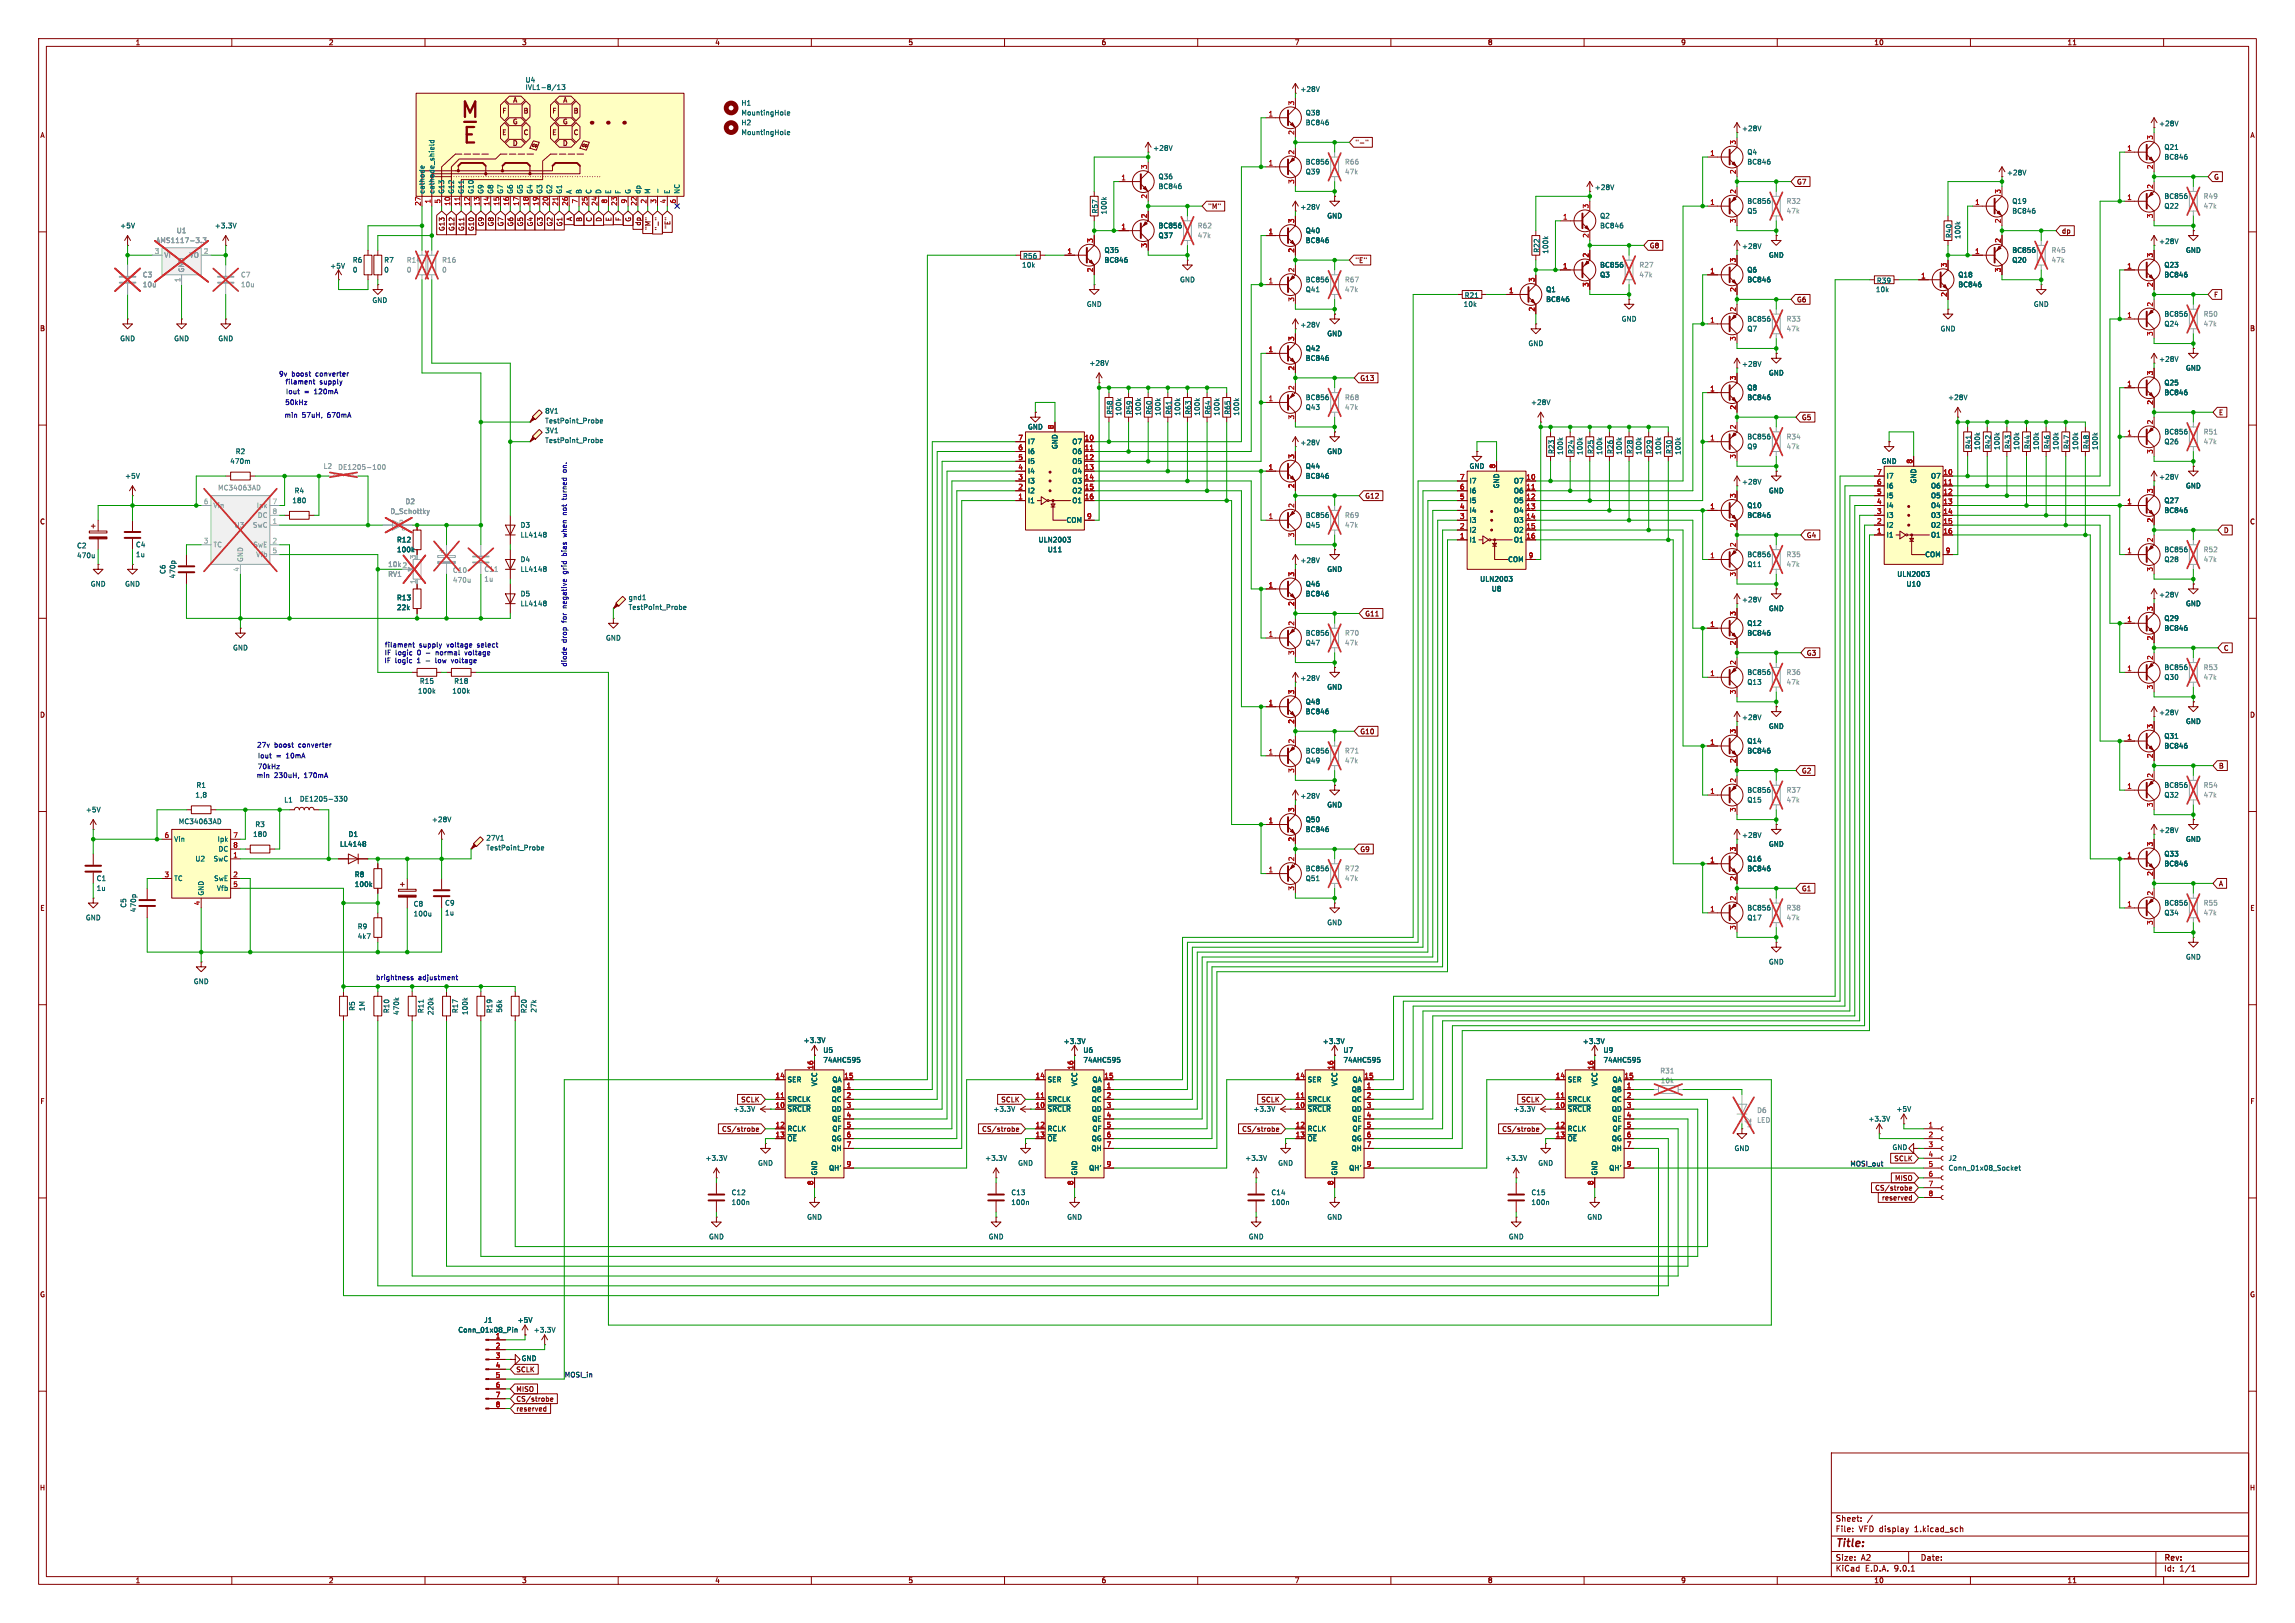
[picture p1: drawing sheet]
<svg xmlns="http://www.w3.org/2000/svg" width="594mm" height="420mm" viewBox="0 0 594 420" stroke-linecap="round" stroke-linejoin="round" font-family="sans-serif">
<defs><g id="words">
<g font-size="5.6" fill="#840000">
<text x="118.7" y="34.1">-</text>
<text x="118.9" y="31.3">M</text>
<text x="119.4" y="38">E</text>
</g>
<text font-size="2.8" fill="#840000" x="475" y="400.9">Title:</text>
<g font-size="2.1" fill="#840000">
<text x="475" y="394">Sheet:</text>
<text x="475" y="396.7">File:</text>
<text x="481.1" y="396.7">VFD display</text>
<text x="495.7" y="396.7">1.kicad_sch</text>
<text x="475" y="406.9">KiCad</text>
<text x="475" y="404.1">Size:</text>
<text x="481.7" y="404.1">A2</text>
<text x="482.7" y="406.9">E.D.A.</text>
<text x="490.3" y="406.9">9.0.1</text>
<text x="497" y="404.1">Date:</text>
<text x="560" y="404.3">Rev:</text>
<text x="560" y="406.9">Id:</text>
<text x="564.1" y="406.9">1/1</text>
</g>
<g font-size="1.8" fill="#840000">
<text x="35" y="11.9">1</text>
<text x="85" y="11.9">2</text>
<text x="135" y="11.9">3</text>
<text x="185" y="11.9">4</text>
<text x="235" y="11.9">5</text>
<text x="285" y="11.9">6</text>
<text x="335" y="11.9">7</text>
<text x="385" y="11.9">8</text>
<text x="435" y="11.9">9</text>
<text x="485" y="11.9">10</text>
<text x="535" y="11.9">11</text>
<text x="129.9" y="29.6">F</text>
<text x="132.7" y="26.8">A</text>
<text x="135.4" y="29.6">B</text>
<text x="142.9" y="29.6">F</text>
<text x="145.7" y="26.8">A</text>
<text x="148.4" y="29.6">B</text>
<text x="10.3" y="35.9">A</text>
<text x="129.9" y="35.2">E</text>
<text x="132.6" y="32.4">G</text>
<text x="135.4" y="35.2">C</text>
<text x="142.8" y="35.2">E</text>
<text x="145.6" y="32.4">G</text>
<text x="148.4" y="35.2">C</text>
<text x="582.3" y="35.9">A</text>
<text x="132.6" y="37.9">D</text>
<text x="145.6" y="37.9">D</text>
<text x="350.7" y="37.8">&quot;-&quot;</text>
<text x="465" y="47.9">G7</text>
<text x="572.9" y="46.7">G</text>
<text x="115.3" y="59.9" transform="rotate(-90 115.3 59.9)">G13</text>
<text x="117.8" y="59.9" transform="rotate(-90 117.8 59.9)">G12</text>
<text x="120.3" y="59.9" transform="rotate(-90 120.3 59.9)">G11</text>
<text x="122.9" y="59.9" transform="rotate(-90 122.9 59.9)">G10</text>
<text x="125.4" y="58.7" transform="rotate(-90 125.4 58.7)">G9</text>
<text x="128" y="58.7" transform="rotate(-90 128 58.7)">G8</text>
<text x="130.5" y="58.7" transform="rotate(-90 130.5 58.7)">G7</text>
<text x="133" y="58.7" transform="rotate(-90 133 58.7)">G6</text>
<text x="135.6" y="58.7" transform="rotate(-90 135.6 58.7)">G5</text>
<text x="138.1" y="58.7" transform="rotate(-90 138.1 58.7)">G4</text>
<text x="140.7" y="58.7" transform="rotate(-90 140.7 58.7)">G3</text>
<text x="143.2" y="58.7" transform="rotate(-90 143.2 58.7)">G2</text>
<text x="145.7" y="58.7" transform="rotate(-90 145.7 58.7)">G1</text>
<text x="148.3" y="57.3" transform="rotate(-90 148.3 57.3)">A</text>
<text x="150.8" y="57.5" transform="rotate(-90 150.8 57.5)">B</text>
<text x="153.4" y="57.5" transform="rotate(-90 153.4 57.5)">C</text>
<text x="155.9" y="57.5" transform="rotate(-90 155.9 57.5)">D</text>
<text x="158.4" y="57.4" transform="rotate(-90 158.4 57.4)">E</text>
<text x="161" y="57.3" transform="rotate(-90 161 57.3)">F</text>
<text x="163.5" y="57.5" transform="rotate(-90 163.5 57.5)">G</text>
<text x="166.1" y="58.5" transform="rotate(-90 166.1 58.5)">dp</text>
<text x="168.6" y="59.6" transform="rotate(-90 168.6 59.6)">&quot;M&quot;</text>
<text x="171.1" y="59.7" transform="rotate(-90 171.1 59.7)">&quot;-&quot;</text>
<text x="173.7" y="59.3" transform="rotate(-90 173.7 59.3)">&quot;E&quot;</text>
<text x="312.6" y="54.3">&quot;M&quot;</text>
<text x="426.9" y="64.5">G8</text>
<text x="533.6" y="60.6">dp</text>
<text x="350.7" y="68.3">&quot;E&quot;</text>
<text x="572.9" y="77.2">F</text>
<text x="465" y="78.4">G6</text>
<text x="10.3" y="85.9">B</text>
<text x="582.3" y="85.9">B</text>
<text x="351.9" y="98.7">G13</text>
<text x="574.2" y="107.6">E</text>
<text x="466.2" y="108.9">G5</text>
<text x="353.2" y="129.2">G12</text>
<text x="10.3" y="135.9">C</text>
<text x="582.3" y="135.9">C</text>
<text x="467.5" y="139.4">G4</text>
<text x="575.5" y="138.1">D</text>
<text x="353.2" y="159.7">G11</text>
<text x="467.5" y="169.9">G3</text>
<text x="575.5" y="168.6">C</text>
<text x="10.3" y="185.9">D</text>
<text x="582.3" y="185.9">D</text>
<text x="351.9" y="190.2">G10</text>
<text x="466.2" y="200.3">G2</text>
<text x="574.2" y="199.1">B</text>
<text x="351.9" y="220.7">G9</text>
<text x="466.2" y="230.8">G1</text>
<text x="574.2" y="229.6">A</text>
<text x="10.3" y="235.9">E</text>
<text x="582.3" y="235.9">E</text>
<text x="10.3" y="285.9">F</text>
<text x="191.7" y="285.4">SCLK</text>
<text x="259" y="285.4">SCLK</text>
<text x="326.3" y="285.4">SCLK</text>
<text x="393.6" y="285.4">SCLK</text>
<text x="582.3" y="285.9">F</text>
<text x="186.8" y="293.1">CS/strobe</text>
<text x="254.1" y="293.1">CS/strobe</text>
<text x="321.4" y="293.1">CS/strobe</text>
<text x="388.7" y="293.1">CS/strobe</text>
<text x="490.2" y="300.7">SCLK</text>
<text x="490.3" y="305.8">MISO</text>
<text x="485.2" y="308.3">CS/strobe</text>
<text x="487" y="310.8">reserved</text>
<text x="10.3" y="335.9">G</text>
<text x="582.3" y="335.9">G</text>
<text x="133.5" y="355.3">SCLK</text>
<text x="133.5" y="362.9">CS/strobe</text>
<text x="133.5" y="365.4">reserved</text>
<text x="133.5" y="360.4">MISO</text>
<text x="10.2" y="385.9">H</text>
<text x="582.2" y="385.9">H</text>
<text x="35" y="409.9">1</text>
<text x="85" y="409.9">2</text>
<text x="135" y="409.9">3</text>
<text x="185" y="409.9">4</text>
<text x="235" y="409.9">5</text>
<text x="285" y="409.9">6</text>
<text x="335" y="409.9">7</text>
<text x="385" y="409.9">8</text>
<text x="435" y="409.9">9</text>
<text x="485" y="409.9">10</text>
<text x="535" y="409.9">11</text>
</g>
<g font-size="1.8" fill="#006464">
<text x="135.9" y="21.6">U4</text>
<text x="135.9" y="23.5">IVL1-8/13</text>
<text x="336.4" y="24">+28V</text>
<text x="191.8" y="27.5">H1</text>
<text x="191.8" y="32.6">H2</text>
<text x="191.8" y="35.2">MountingHole</text>
<text x="191.8" y="30.1">MountingHole</text>
<text x="337.8" y="30.1">Q38</text>
<text x="337.8" y="32.6">BC846</text>
<text x="450.7" y="34.1">+28V</text>
<text x="558.7" y="32.9">+28V</text>
<text x="298.3" y="39.2">+28V</text>
<text x="452.1" y="40.2">Q4</text>
<text x="560.1" y="39">Q21</text>
<text x="560.1" y="41.5">BC846</text>
<text x="299.7" y="46.6">Q36</text>
<text x="337.8" y="45.3">Q39</text>
<text x="337.8" y="42.8">BC856</text>
<text x="452.1" y="42.8">BC846</text>
<text x="519.3" y="45.6">+28V</text>
<text x="110.1" y="50.3" transform="rotate(-90 110.1 50.3)">cathode</text>
<text x="112.6" y="50.3" transform="rotate(-90 112.6 50.3)">cathode_shield</text>
<text x="115.2" y="50.3" transform="rotate(-90 115.2 50.3)">G13</text>
<text x="117.7" y="50.3" transform="rotate(-90 117.7 50.3)">G12</text>
<text x="120.2" y="50.3" transform="rotate(-90 120.2 50.3)">G11</text>
<text x="122.8" y="50.3" transform="rotate(-90 122.8 50.3)">G10</text>
<text x="125.3" y="50.3" transform="rotate(-90 125.3 50.3)">G9</text>
<text x="127.9" y="50.3" transform="rotate(-90 127.9 50.3)">G8</text>
<text x="130.4" y="50.3" transform="rotate(-90 130.4 50.3)">G7</text>
<text x="132.9" y="50.3" transform="rotate(-90 132.9 50.3)">G6</text>
<text x="135.5" y="50.3" transform="rotate(-90 135.5 50.3)">G5</text>
<text x="138" y="50.3" transform="rotate(-90 138 50.3)">G4</text>
<text x="140.6" y="50.3" transform="rotate(-90 140.6 50.3)">G3</text>
<text x="143.1" y="50.3" transform="rotate(-90 143.1 50.3)">G2</text>
<text x="145.6" y="50.3" transform="rotate(-90 145.6 50.3)">G1</text>
<text x="148.2" y="50.3" transform="rotate(-90 148.2 50.3)">A</text>
<text x="150.7" y="50.3" transform="rotate(-90 150.7 50.3)">B</text>
<text x="153.3" y="50.3" transform="rotate(-90 153.3 50.3)">C</text>
<text x="155.8" y="50.3" transform="rotate(-90 155.8 50.3)">D</text>
<text x="158.3" y="50.3" transform="rotate(-90 158.3 50.3)">E</text>
<text x="160.9" y="50.3" transform="rotate(-90 160.9 50.3)">F</text>
<text x="163.4" y="50.3" transform="rotate(-90 163.4 50.3)">G</text>
<text x="166" y="50.3" transform="rotate(-90 166 50.3)">dp</text>
<text x="168.5" y="50.3" transform="rotate(-90 168.5 50.3)">M</text>
<text x="173.6" y="50.3" transform="rotate(-90 173.6 50.3)">E</text>
<text x="176.1" y="50.3" transform="rotate(-90 176.1 50.3)">NC</text>
<text x="299.7" y="49.1">BC846</text>
<text x="412.6" y="49.4">+28V</text>
<text x="452.1" y="52.9">BC856</text>
<text x="520.7" y="52.9">Q19</text>
<text x="560.1" y="51.7">BC856</text>
<text x="31" y="59.3">+5V</text>
<text x="55.5" y="59.3">+3.3V</text>
<text x="284.3" y="55.4" transform="rotate(-90 284.3 55.4)">R57</text>
<text x="286.6" y="55.6" transform="rotate(-90 286.6 55.6)">100k</text>
<text x="299.7" y="59.3">BC856</text>
<text x="336.4" y="54.5">+28V</text>
<text x="343.4" y="56.7">GND</text>
<text x="414" y="59.3">BC846</text>
<text x="414" y="56.7">Q2</text>
<text x="452.1" y="55.5">Q5</text>
<text x="520.7" y="55.5">BC846</text>
<text x="560.1" y="54.2">Q22</text>
<text x="285.8" y="65.6">Q35</text>
<text x="299.7" y="61.8">Q37</text>
<text x="337.8" y="60.6">Q40</text>
<text x="337.8" y="63.1">BC846</text>
<text x="398.6" y="65.5" transform="rotate(-90 398.6 65.5)">R22</text>
<text x="400.9" y="65.8" transform="rotate(-90 400.9 65.8)">100k</text>
<text x="450.7" y="64.6">+28V</text>
<text x="505.3" y="61.7" transform="rotate(-90 505.3 61.7)">R40</text>
<text x="507.6" y="62" transform="rotate(-90 507.6 62)">100k</text>
<text x="520.7" y="65.6">BC856</text>
<text x="558.7" y="63.3">+28V</text>
<text x="565.7" y="65.6">GND</text>
<text x="85.3" y="69.7">+5V</text>
<text x="91.2" y="68.2">R6</text>
<text x="91.2" y="70.7">0</text>
<text x="99.3" y="68.2">R7</text>
<text x="99.3" y="70.7">0</text>
<text x="264.4" y="69.4">10k</text>
<text x="264.7" y="67.2">R56</text>
<text x="285.8" y="68.2">BC846</text>
<text x="414" y="69.4">BC856</text>
<text x="414" y="72">Q3</text>
<text x="452.1" y="70.7">Q6</text>
<text x="457.7" y="66.9">GND</text>
<text x="506.7" y="72">Q18</text>
<text x="520.7" y="68.2">Q20</text>
<text x="560.1" y="69.4">Q23</text>
<text x="560.1" y="72">BC846</text>
<text x="305.3" y="73.3">GND</text>
<text x="337.8" y="75.8">Q41</text>
<text x="337.8" y="73.3">BC856</text>
<text x="379" y="77.3">R21</text>
<text x="400.1" y="75.8">Q1</text>
<text x="452.1" y="73.3">BC846</text>
<text x="485.4" y="75.8">10k</text>
<text x="485.7" y="73.5">R39</text>
<text x="506.7" y="74.5">BC846</text>
<text x="96.3" y="78.6">GND</text>
<text x="281.2" y="79.6">GND</text>
<text x="378.7" y="79.6">10k</text>
<text x="400.1" y="78.3">BC846</text>
<text x="419.6" y="83.4">GND</text>
<text x="452.1" y="83.4">BC856</text>
<text x="526.3" y="79.6">GND</text>
<text x="560.1" y="82.1">BC856</text>
<text x="31" y="88.5">GND</text>
<text x="45" y="88.5">GND</text>
<text x="56.4" y="88.5">GND</text>
<text x="336.4" y="84.9">+28V</text>
<text x="343.4" y="87.2">GND</text>
<text x="395.5" y="89.8">GND</text>
<text x="452.1" y="86">Q7</text>
<text x="502.2" y="86">GND</text>
<text x="560.1" y="84.7">Q24</text>
<text x="281.8" y="94.8">+28V</text>
<text x="337.8" y="91">Q42</text>
<text x="337.8" y="93.6">BC846</text>
<text x="450.7" y="95.1">+28V</text>
<text x="558.7" y="93.8">+28V</text>
<text x="452.1" y="101.2">Q8</text>
<text x="457.7" y="97.4">GND</text>
<text x="560.1" y="99.9">Q25</text>
<text x="565.7" y="96.1">GND</text>
<text x="141" y="107.2">8V1</text>
<text x="288.1" y="107.4" transform="rotate(-90 288.1 107.4)">R58</text>
<text x="290.4" y="107.7" transform="rotate(-90 290.4 107.7)">100k</text>
<text x="293.2" y="107.4" transform="rotate(-90 293.2 107.4)">R59</text>
<text x="295.5" y="107.7" transform="rotate(-90 295.5 107.7)">100k</text>
<text x="298.3" y="107.4" transform="rotate(-90 298.3 107.4)">R60</text>
<text x="300.6" y="107.7" transform="rotate(-90 300.6 107.7)">100k</text>
<text x="303.4" y="107.4" transform="rotate(-90 303.4 107.4)">R61</text>
<text x="305.7" y="107.7" transform="rotate(-90 305.7 107.7)">100k</text>
<text x="308.5" y="107.4" transform="rotate(-90 308.5 107.4)">R63</text>
<text x="310.7" y="107.7" transform="rotate(-90 310.7 107.7)">100k</text>
<text x="313.5" y="107.4" transform="rotate(-90 313.5 107.4)">R64</text>
<text x="315.8" y="107.7" transform="rotate(-90 315.8 107.7)">100k</text>
<text x="318.6" y="107.4" transform="rotate(-90 318.6 107.4)">R65</text>
<text x="320.9" y="107.7" transform="rotate(-90 320.9 107.7)">100k</text>
<text x="337.8" y="106.3">Q43</text>
<text x="337.8" y="103.7">BC856</text>
<text x="396.1" y="105">+28V</text>
<text x="452.1" y="103.7">BC846</text>
<text x="504.1" y="103.7">+28V</text>
<text x="560.1" y="102.5">BC846</text>
<text x="141" y="109.8">TestPoint_Probe</text>
<text x="141" y="112.3">3V1</text>
<text x="265.9" y="111.4">GND</text>
<text x="452.1" y="113.9">BC856</text>
<text x="560.1" y="112.6">BC856</text>
<text x="60.9" y="117.7">R2</text>
<text x="141" y="114.8">TestPoint_Probe</text>
<text x="265.9" y="117.7">I6</text>
<text x="265.9" y="115.2">I7</text>
<text x="273.9" y="116.3" transform="rotate(-90 273.9 116.3)">GND</text>
<text x="277.4" y="117.7">O6</text>
<text x="277.4" y="115.2">O7</text>
<text x="336.4" y="115.4">+28V</text>
<text x="343.4" y="117.7">GND</text>
<text x="402.4" y="117.6" transform="rotate(-90 402.4 117.6)">R23</text>
<text x="404.7" y="117.8" transform="rotate(-90 404.7 117.8)">100k</text>
<text x="407.5" y="117.6" transform="rotate(-90 407.5 117.6)">R24</text>
<text x="409.8" y="117.8" transform="rotate(-90 409.8 117.8)">100k</text>
<text x="412.6" y="117.6" transform="rotate(-90 412.6 117.6)">R25</text>
<text x="414.9" y="117.8" transform="rotate(-90 414.9 117.8)">100k</text>
<text x="417.7" y="117.6" transform="rotate(-90 417.7 117.6)">R26</text>
<text x="420" y="117.8" transform="rotate(-90 420 117.8)">100k</text>
<text x="422.8" y="117.6" transform="rotate(-90 422.8 117.6)">R28</text>
<text x="425" y="117.8" transform="rotate(-90 425 117.8)">100k</text>
<text x="427.8" y="117.6" transform="rotate(-90 427.8 117.6)">R29</text>
<text x="430.1" y="117.8" transform="rotate(-90 430.1 117.8)">100k</text>
<text x="432.9" y="117.6" transform="rotate(-90 432.9 117.6)">R30</text>
<text x="435.2" y="117.8" transform="rotate(-90 435.2 117.8)">100k</text>
<text x="452.1" y="116.4">Q9</text>
<text x="510.4" y="116.3" transform="rotate(-90 510.4 116.3)">R41</text>
<text x="512.7" y="116.6" transform="rotate(-90 512.7 116.6)">100k</text>
<text x="515.5" y="116.3" transform="rotate(-90 515.5 116.3)">R42</text>
<text x="517.8" y="116.6" transform="rotate(-90 517.8 116.6)">100k</text>
<text x="520.5" y="116.3" transform="rotate(-90 520.5 116.3)">R43</text>
<text x="522.8" y="116.6" transform="rotate(-90 522.8 116.6)">100k</text>
<text x="525.6" y="116.3" transform="rotate(-90 525.6 116.3)">R44</text>
<text x="527.9" y="116.6" transform="rotate(-90 527.9 116.6)">100k</text>
<text x="530.7" y="116.3" transform="rotate(-90 530.7 116.3)">R46</text>
<text x="533" y="116.6" transform="rotate(-90 533 116.6)">100k</text>
<text x="535.8" y="116.3" transform="rotate(-90 535.8 116.3)">R47</text>
<text x="538.1" y="116.6" transform="rotate(-90 538.1 116.6)">100k</text>
<text x="540.9" y="116.3" transform="rotate(-90 540.9 116.3)">R48</text>
<text x="543.2" y="116.6" transform="rotate(-90 543.2 116.6)">100k</text>
<text x="560.1" y="115.2">Q26</text>
<text x="32.3" y="124.1">+5V</text>
<text x="59.5" y="120.2">470m</text>
<text x="265.9" y="125.3">I3</text>
<text x="265.9" y="122.8">I4</text>
<text x="265.9" y="120.2">I5</text>
<text x="277.4" y="125.3">O3</text>
<text x="277.4" y="122.8">O4</text>
<text x="277.4" y="120.2">O5</text>
<text x="337.8" y="121.5">Q44</text>
<text x="337.8" y="124.1">BC846</text>
<text x="380.2" y="121.5">GND</text>
<text x="380.2" y="125.3">I7</text>
<text x="391.7" y="125.3">O7</text>
<text x="450.7" y="125.6">+28V</text>
<text x="486.9" y="120.2">GND</text>
<text x="488.2" y="124.1">I7</text>
<text x="496.2" y="125.2" transform="rotate(-90 496.2 125.2)">GND</text>
<text x="499.7" y="124.1">O7</text>
<text x="558.7" y="124.3">+28V</text>
<text x="75.6" y="130.4">180</text>
<text x="76.1" y="127.9">R4</text>
<text x="265.9" y="130.4">I1</text>
<text x="265.9" y="127.9">I2</text>
<text x="277.4" y="130.4">O1</text>
<text x="277.4" y="127.9">O2</text>
<text x="380.2" y="130.4">I5</text>
<text x="380.2" y="127.9">I6</text>
<text x="388.2" y="126.5" transform="rotate(-90 388.2 126.5)">GND</text>
<text x="391.7" y="130.4">O5</text>
<text x="391.7" y="127.9">O6</text>
<text x="452.1" y="131.7">Q10</text>
<text x="457.7" y="127.9">GND</text>
<text x="488.2" y="131.7">I4</text>
<text x="488.2" y="129.1">I5</text>
<text x="488.2" y="126.6">I6</text>
<text x="499.7" y="131.7">O4</text>
<text x="499.7" y="129.1">O5</text>
<text x="499.7" y="126.6">O6</text>
<text x="560.1" y="130.4">Q27</text>
<text x="565.7" y="126.6">GND</text>
<text x="134.6" y="136.8">D3</text>
<text x="275.9" y="135.5">COM</text>
<text x="337.8" y="136.8">Q45</text>
<text x="337.8" y="134.2">BC856</text>
<text x="380.2" y="135.5">I3</text>
<text x="380.2" y="132.9">I4</text>
<text x="391.7" y="135.5">O3</text>
<text x="391.7" y="132.9">O4</text>
<text x="452.1" y="134.2">BC846</text>
<text x="488.2" y="136.8">I2</text>
<text x="488.2" y="134.2">I3</text>
<text x="499.7" y="136.8">O2</text>
<text x="499.7" y="134.2">O3</text>
<text x="560.1" y="132.9">BC846</text>
<text x="19.8" y="142.1">C2</text>
<text x="35.1" y="141.8">C4</text>
<text x="102.6" y="140.6">R12</text>
<text x="102.6" y="143.1">100k</text>
<text x="134.6" y="139.3">LL4148</text>
<text x="268.7" y="140.6">ULN2003</text>
<text x="271.1" y="143.1">U11</text>
<text x="380.2" y="140.6">I1</text>
<text x="380.2" y="138">I2</text>
<text x="391.7" y="140.6">O1</text>
<text x="391.7" y="138">O2</text>
<text x="488.2" y="139.3">I1</text>
<text x="499.7" y="139.3">O1</text>
<text x="560.1" y="143.1">BC856</text>
<text x="19.8" y="144.6">470u</text>
<text x="35.1" y="144.4">1u</text>
<text x="43" y="148.7" transform="rotate(-90 43 148.7)">C6</text>
<text x="45.6" y="149.8" transform="rotate(-90 45.6 149.8)">470p</text>
<text x="134.6" y="145.6">D4</text>
<text x="134.6" y="148.2">LL4148</text>
<text x="336.4" y="145.9">+28V</text>
<text x="343.4" y="148.2">GND</text>
<text x="390.2" y="145.6">COM</text>
<text x="452.1" y="146.9">Q11</text>
<text x="452.1" y="144.4">BC856</text>
<text x="490.9" y="149.5">ULN2003</text>
<text x="498.2" y="144.4">COM</text>
<text x="560.1" y="145.6">Q28</text>
<text x="23.4" y="152">GND</text>
<text x="32.3" y="152">GND</text>
<text x="102.6" y="155.5">R13</text>
<text x="134.6" y="154.5">D5</text>
<text x="162.6" y="155.5">gnd1</text>
<text x="337.8" y="152">Q46</text>
<text x="337.8" y="154.5">BC846</text>
<text x="383" y="150.7">ULN2003</text>
<text x="386" y="153.3">U8</text>
<text x="493.3" y="152">U10</text>
<text x="558.7" y="154.8">+28V</text>
<text x="102.6" y="158.1">22k</text>
<text x="134.6" y="157.1">LL4148</text>
<text x="162.6" y="158">TestPoint_Probe</text>
<text x="450.7" y="156.1">+28V</text>
<text x="457.7" y="158.3">GND</text>
<text x="560.1" y="160.9">Q29</text>
<text x="565.7" y="157.1">GND</text>
<text x="156.7" y="166">GND</text>
<text x="337.8" y="167.2">Q47</text>
<text x="337.8" y="164.7">BC856</text>
<text x="452.1" y="162.2">Q12</text>
<text x="452.1" y="164.7">BC846</text>
<text x="560.1" y="163.4">BC846</text>
<text x="60.2" y="168.5">GND</text>
<text x="560.1" y="173.6">BC856</text>
<text x="108.1" y="179.7">100k</text>
<text x="108.5" y="177.1">R15</text>
<text x="117" y="179.7">100k</text>
<text x="117.4" y="177.1">R18</text>
<text x="336.4" y="176.4">+28V</text>
<text x="343.4" y="178.7">GND</text>
<text x="452.1" y="177.4">Q13</text>
<text x="452.1" y="174.9">BC856</text>
<text x="560.1" y="176.1">Q30</text>
<text x="337.8" y="182.5">Q48</text>
<text x="337.8" y="185">BC846</text>
<text x="558.7" y="185.3">+28V</text>
<text x="450.7" y="186.5">+28V</text>
<text x="457.7" y="188.8">GND</text>
<text x="560.1" y="191.4">Q31</text>
<text x="565.7" y="187.6">GND</text>
<text x="337.8" y="197.7">Q49</text>
<text x="337.8" y="195.2">BC856</text>
<text x="452.1" y="192.6">Q14</text>
<text x="452.1" y="195.2">BC846</text>
<text x="560.1" y="193.9">BC846</text>
<text x="50.5" y="206.6">1,8</text>
<text x="50.7" y="204.1">R1</text>
<text x="73.5" y="207.9">L1</text>
<text x="77.5" y="207.6">DE1205-330</text>
<text x="336.4" y="206.9">+28V</text>
<text x="343.4" y="209.1">GND</text>
<text x="452.1" y="207.9">Q15</text>
<text x="452.1" y="205.3">BC856</text>
<text x="560.1" y="206.6">Q32</text>
<text x="560.1" y="204.1">BC856</text>
<text x="22.1" y="210.4">+5V</text>
<text x="46.2" y="213.5">MC34063AD</text>
<text x="66" y="214.2">R3</text>
<text x="111.7" y="213">+28V</text>
<text x="337.8" y="213">Q50</text>
<text x="337.8" y="215.5">BC846</text>
<text x="558.7" y="215.7">+28V</text>
<text x="45" y="218">Vin</text>
<text x="56.2" y="218">Ipk</text>
<text x="56.4" y="220.6">DC</text>
<text x="65.4" y="216.8">180</text>
<text x="87.9" y="219.3">LL4148</text>
<text x="90.1" y="216.8">D1</text>
<text x="125.7" y="217.7">27V1</text>
<text x="125.7" y="220.3">TestPoint_Probe</text>
<text x="450.7" y="217">+28V</text>
<text x="457.7" y="219.3">GND</text>
<text x="560.1" y="221.8">Q33</text>
<text x="565.7" y="218">GND</text>
<text x="50.4" y="223.1">U2</text>
<text x="55.2" y="223.1">SwC</text>
<text x="91.7" y="227.2">R8</text>
<text x="337.8" y="225.7">BC856</text>
<text x="452.1" y="223.1">Q16</text>
<text x="452.1" y="225.7">BC846</text>
<text x="560.1" y="224.4">BC846</text>
<text x="24.9" y="228.2">C1</text>
<text x="24.9" y="230.7">1u</text>
<text x="45" y="228.2">TC</text>
<text x="52.9" y="231.9" transform="rotate(-90 52.9 231.9)">GND</text>
<text x="55.3" y="228.2">SwE</text>
<text x="56" y="230.7">Vfb</text>
<text x="91.7" y="229.7">100k</text>
<text x="337.8" y="228.2">Q51</text>
<text x="22.1" y="238.4">GND</text>
<text x="32.9" y="235" transform="rotate(-90 32.9 235)">C5</text>
<text x="35.4" y="236.2" transform="rotate(-90 35.4 236.2)">470p</text>
<text x="106.9" y="234.8">C8</text>
<text x="106.9" y="237.3">100u</text>
<text x="115.1" y="234.5">C9</text>
<text x="115.1" y="237.1">1u</text>
<text x="343.4" y="239.6">GND</text>
<text x="452.1" y="238.4">Q17</text>
<text x="452.1" y="235.8">BC856</text>
<text x="560.1" y="237.1">Q34</text>
<text x="560.1" y="234.5">BC856</text>
<text x="92.5" y="240.6">R9</text>
<text x="92.5" y="243.2">4k7</text>
<text x="457.7" y="249.8">GND</text>
<text x="565.7" y="248.5">GND</text>
<text x="50" y="254.9">GND</text>
<text x="92" y="261.7" transform="rotate(-90 92 261.7)">R5</text>
<text x="94.6" y="261.8" transform="rotate(-90 94.6 261.8)">1M</text>
<text x="100.9" y="262.3" transform="rotate(-90 100.9 262.3)">R10</text>
<text x="103.5" y="262.8" transform="rotate(-90 103.5 262.8)">470k</text>
<text x="109.8" y="262.3" transform="rotate(-90 109.8 262.3)">R11</text>
<text x="112.4" y="262.8" transform="rotate(-90 112.4 262.8)">220k</text>
<text x="118.7" y="262.3" transform="rotate(-90 118.7 262.3)">R17</text>
<text x="121.3" y="262.8" transform="rotate(-90 121.3 262.8)">100k</text>
<text x="127.6" y="262.3" transform="rotate(-90 127.6 262.3)">R19</text>
<text x="130.1" y="262.2" transform="rotate(-90 130.1 262.2)">56k</text>
<text x="136.5" y="262.3" transform="rotate(-90 136.5 262.3)">R20</text>
<text x="139" y="262.2" transform="rotate(-90 139 262.2)">27k</text>
<text x="207.9" y="270.1">+3.3V</text>
<text x="213" y="272.6">U5</text>
<text x="213" y="275.2">74AHC595</text>
<text x="275.2" y="270.4">+3.3V</text>
<text x="280.3" y="272.6">U6</text>
<text x="280.3" y="275.2">74AHC595</text>
<text x="342.2" y="270.4">+3.3V</text>
<text x="347.6" y="272.6">U7</text>
<text x="347.6" y="275.2">74AHC595</text>
<text x="409.6" y="270.4">+3.3V</text>
<text x="414.9" y="272.6">U9</text>
<text x="414.9" y="275.2">74AHC595</text>
<text x="203.7" y="280.3">SER</text>
<text x="211.7" y="281.2" transform="rotate(-90 211.7 281.2)">VCC</text>
<text x="215.3" y="280.3">QA</text>
<text x="271" y="280.3">SER</text>
<text x="279" y="281.2" transform="rotate(-90 279 281.2)">VCC</text>
<text x="282.6" y="280.3">QA</text>
<text x="338.3" y="280.3">SER</text>
<text x="346.3" y="281.2" transform="rotate(-90 346.3 281.2)">VCC</text>
<text x="349.9" y="280.3">QA</text>
<text x="405.6" y="280.3">SER</text>
<text x="413.6" y="281.2" transform="rotate(-90 413.6 281.2)">VCC</text>
<text x="417.2" y="280.3">QA</text>
<text x="189.7" y="287.9">+3.3V</text>
<text x="203.7" y="285.3">SRCLK</text>
<text x="203.7" y="287.9">~{SRCLR}</text>
<text x="215.1" y="282.8">QB</text>
<text x="215.1" y="285.3">QC</text>
<text x="215.1" y="287.9">QD</text>
<text x="257" y="287.9">+3.3V</text>
<text x="271" y="285.3">SRCLK</text>
<text x="271" y="287.9">~{SRCLR}</text>
<text x="282.4" y="282.8">QB</text>
<text x="282.4" y="285.3">QC</text>
<text x="282.4" y="287.9">QD</text>
<text x="324.3" y="287.9">+3.3V</text>
<text x="338.3" y="285.3">SRCLK</text>
<text x="338.3" y="287.9">~{SRCLR}</text>
<text x="349.7" y="282.8">QB</text>
<text x="349.7" y="285.3">QC</text>
<text x="349.7" y="287.9">QD</text>
<text x="391.6" y="287.9">+3.3V</text>
<text x="405.6" y="285.3">SRCLK</text>
<text x="405.6" y="287.9">~{SRCLR}</text>
<text x="417.1" y="282.8">QB</text>
<text x="417.1" y="285.3">QC</text>
<text x="417.1" y="287.9">QD</text>
<text x="490.7" y="287.9">+5V</text>
<text x="203.7" y="293">RCLK</text>
<text x="215.2" y="290.4">QE</text>
<text x="215.3" y="293">QF</text>
<text x="271" y="293">RCLK</text>
<text x="282.6" y="290.4">QE</text>
<text x="282.6" y="293">QF</text>
<text x="338.3" y="293">RCLK</text>
<text x="349.9" y="290.4">QE</text>
<text x="349.9" y="293">QF</text>
<text x="405.6" y="293">RCLK</text>
<text x="417.2" y="290.4">QE</text>
<text x="417.2" y="293">QF</text>
<text x="483.5" y="290.4">+3.3V</text>
<text x="203.7" y="295.5">~{OE}</text>
<text x="215.1" y="298">QH</text>
<text x="215.1" y="295.5">QG</text>
<text x="271" y="295.5">~{OE}</text>
<text x="282.4" y="298">QH</text>
<text x="282.4" y="295.5">QG</text>
<text x="338.3" y="295.5">~{OE}</text>
<text x="349.7" y="298">QH</text>
<text x="349.7" y="295.5">QG</text>
<text x="405.6" y="295.5">~{OE}</text>
<text x="417" y="298">QH</text>
<text x="417.1" y="295.5">QG</text>
<text x="448.8" y="298">GND</text>
<text x="489.7" y="297.8">GND</text>
<text x="182.5" y="300.6">+3.3V</text>
<text x="196.1" y="301.9">GND</text>
<text x="211.7" y="304.3" transform="rotate(-90 211.7 304.3)">GND</text>
<text x="214.5" y="303.1">QH'</text>
<text x="254.9" y="300.6">+3.3V</text>
<text x="263.4" y="301.9">GND</text>
<text x="279" y="304.3" transform="rotate(-90 279 304.3)">GND</text>
<text x="281.8" y="303.1">QH'</text>
<text x="322.2" y="300.6">+3.3V</text>
<text x="330.7" y="301.9">GND</text>
<text x="346.3" y="304.3" transform="rotate(-90 346.3 304.3)">GND</text>
<text x="349.1" y="303.1">QH'</text>
<text x="389.5" y="300.6">+3.3V</text>
<text x="398" y="301.9">GND</text>
<text x="413.6" y="304.3" transform="rotate(-90 413.6 304.3)">GND</text>
<text x="416.4" y="303.1">QH'</text>
<text x="504.2" y="300.6">J2</text>
<text x="504.2" y="303.1">Conn_01x08_Socket</text>
<text x="189.2" y="309.5">C12</text>
<text x="261.6" y="309.5">C13</text>
<text x="328.9" y="309.5">C14</text>
<text x="396.2" y="309.5">C15</text>
<text x="189.2" y="312">100n</text>
<text x="208.8" y="315.8">GND</text>
<text x="261.6" y="312">100n</text>
<text x="276.1" y="315.8">GND</text>
<text x="328.9" y="312">100n</text>
<text x="343.4" y="315.8">GND</text>
<text x="396.2" y="312">100n</text>
<text x="410.7" y="315.8">GND</text>
<text x="183.4" y="320.9">GND</text>
<text x="255.8" y="320.9">GND</text>
<text x="323.1" y="320.9">GND</text>
<text x="390.4" y="320.9">GND</text>
<text x="118.5" y="345">Conn_01x08_Pin</text>
<text x="125.2" y="342.5">J1</text>
<text x="133.9" y="342.5">+5V</text>
<text x="138" y="345">+3.3V</text>
<text x="134.9" y="352.4">GND</text>
</g>
<g font-size="1.8" fill="#a90000">
<text x="335" y="27.4" transform="rotate(-90 335 27.4)">3</text>
<text x="328.2" y="30.2">1</text>
<text x="335" y="35" transform="rotate(-90 335 35)">2</text>
<text x="335" y="40.1" transform="rotate(-90 335 40.1)">2</text>
<text x="442.5" y="40.4">1</text>
<text x="449.3" y="37.5" transform="rotate(-90 449.3 37.5)">3</text>
<text x="550.5" y="39.1">1</text>
<text x="557.3" y="36.3" transform="rotate(-90 557.3 36.3)">3</text>
<text x="290.1" y="46.7">1</text>
<text x="296.9" y="43.9" transform="rotate(-90 296.9 43.9)">3</text>
<text x="328.2" y="42.9">1</text>
<text x="335" y="47.7" transform="rotate(-90 335 47.7)">3</text>
<text x="449.3" y="45.2" transform="rotate(-90 449.3 45.2)">2</text>
<text x="557.3" y="43.9" transform="rotate(-90 557.3 43.9)">2</text>
<text x="109" y="53.4" transform="rotate(-90 109 53.4)">27</text>
<text x="111.5" y="52.8" transform="rotate(-90 111.5 52.8)">1</text>
<text x="114" y="52.8" transform="rotate(-90 114 52.8)">5</text>
<text x="116.6" y="53.4" transform="rotate(-90 116.6 53.4)">10</text>
<text x="119.1" y="53.4" transform="rotate(-90 119.1 53.4)">11</text>
<text x="121.7" y="53.4" transform="rotate(-90 121.7 53.4)">12</text>
<text x="124.2" y="53.4" transform="rotate(-90 124.2 53.4)">13</text>
<text x="126.7" y="53.4" transform="rotate(-90 126.7 53.4)">14</text>
<text x="129.3" y="53.4" transform="rotate(-90 129.3 53.4)">15</text>
<text x="131.8" y="53.4" transform="rotate(-90 131.8 53.4)">16</text>
<text x="134.4" y="53.4" transform="rotate(-90 134.4 53.4)">17</text>
<text x="136.9" y="53.4" transform="rotate(-90 136.9 53.4)">18</text>
<text x="139.4" y="53.4" transform="rotate(-90 139.4 53.4)">19</text>
<text x="142" y="53.4" transform="rotate(-90 142 53.4)">20</text>
<text x="144.5" y="53.4" transform="rotate(-90 144.5 53.4)">21</text>
<text x="147.1" y="53.4" transform="rotate(-90 147.1 53.4)">26</text>
<text x="149.6" y="52.8" transform="rotate(-90 149.6 52.8)">7</text>
<text x="152.1" y="53.4" transform="rotate(-90 152.1 53.4)">25</text>
<text x="154.7" y="53.4" transform="rotate(-90 154.7 53.4)">24</text>
<text x="157.2" y="52.8" transform="rotate(-90 157.2 52.8)">8</text>
<text x="159.8" y="53.4" transform="rotate(-90 159.8 53.4)">23</text>
<text x="162.3" y="52.8" transform="rotate(-90 162.3 52.8)">9</text>
<text x="164.8" y="53.4" transform="rotate(-90 164.8 53.4)">22</text>
<text x="167.4" y="52.8" transform="rotate(-90 167.4 52.8)">2</text>
<text x="169.9" y="52.8" transform="rotate(-90 169.9 52.8)">3</text>
<text x="172.5" y="52.8" transform="rotate(-90 172.5 52.8)">4</text>
<text x="175" y="52.8" transform="rotate(-90 175 52.8)">6</text>
<text x="296.9" y="51.5" transform="rotate(-90 296.9 51.5)">2</text>
<text x="442.5" y="53.1">1</text>
<text x="449.3" y="50.2" transform="rotate(-90 449.3 50.2)">2</text>
<text x="511.1" y="53.1">1</text>
<text x="517.9" y="50.2" transform="rotate(-90 517.9 50.2)">3</text>
<text x="550.5" y="51.8">1</text>
<text x="557.3" y="49" transform="rotate(-90 557.3 49)">2</text>
<text x="290.1" y="59.4">1</text>
<text x="296.9" y="56.6" transform="rotate(-90 296.9 56.6)">2</text>
<text x="335" y="57.9" transform="rotate(-90 335 57.9)">3</text>
<text x="404.4" y="56.9">1</text>
<text x="411.2" y="54" transform="rotate(-90 411.2 54)">3</text>
<text x="449.3" y="57.9" transform="rotate(-90 449.3 57.9)">3</text>
<text x="517.9" y="57.9" transform="rotate(-90 517.9 57.9)">2</text>
<text x="557.3" y="56.6" transform="rotate(-90 557.3 56.6)">3</text>
<text x="276.2" y="65.8">1</text>
<text x="283" y="62.9" transform="rotate(-90 283 62.9)">3</text>
<text x="296.9" y="64.2" transform="rotate(-90 296.9 64.2)">3</text>
<text x="328.2" y="60.7">1</text>
<text x="335" y="65.5" transform="rotate(-90 335 65.5)">2</text>
<text x="411.2" y="61.7" transform="rotate(-90 411.2 61.7)">2</text>
<text x="511.1" y="65.8">1</text>
<text x="517.9" y="62.9" transform="rotate(-90 517.9 62.9)">2</text>
<text x="283" y="70.6" transform="rotate(-90 283 70.6)">2</text>
<text x="335" y="70.6" transform="rotate(-90 335 70.6)">2</text>
<text x="404.4" y="69.6">1</text>
<text x="411.2" y="66.7" transform="rotate(-90 411.2 66.7)">2</text>
<text x="442.5" y="70.9">1</text>
<text x="449.3" y="68" transform="rotate(-90 449.3 68)">3</text>
<text x="503.9" y="69.3" transform="rotate(-90 503.9 69.3)">3</text>
<text x="517.9" y="70.6" transform="rotate(-90 517.9 70.6)">3</text>
<text x="550.5" y="69.6">1</text>
<text x="557.3" y="66.7" transform="rotate(-90 557.3 66.7)">3</text>
<text x="328.2" y="73.4">1</text>
<text x="390.5" y="75.9">1</text>
<text x="397.3" y="73.1" transform="rotate(-90 397.3 73.1)">3</text>
<text x="411.2" y="74.4" transform="rotate(-90 411.2 74.4)">3</text>
<text x="449.3" y="75.6" transform="rotate(-90 449.3 75.6)">2</text>
<text x="497.1" y="72.1">1</text>
<text x="503.9" y="76.9" transform="rotate(-90 503.9 76.9)">2</text>
<text x="557.3" y="74.4" transform="rotate(-90 557.3 74.4)">2</text>
<text x="335" y="78.2" transform="rotate(-90 335 78.2)">3</text>
<text x="397.3" y="80.7" transform="rotate(-90 397.3 80.7)">2</text>
<text x="442.5" y="83.6">1</text>
<text x="449.3" y="80.7" transform="rotate(-90 449.3 80.7)">2</text>
<text x="550.5" y="82.3">1</text>
<text x="557.3" y="79.4" transform="rotate(-90 557.3 79.4)">2</text>
<text x="335" y="88.3" transform="rotate(-90 335 88.3)">3</text>
<text x="449.3" y="88.3" transform="rotate(-90 449.3 88.3)">3</text>
<text x="557.3" y="87.1" transform="rotate(-90 557.3 87.1)">3</text>
<text x="328.2" y="91.2">1</text>
<text x="335" y="96" transform="rotate(-90 335 96)">2</text>
<text x="335" y="101" transform="rotate(-90 335 101)">2</text>
<text x="442.5" y="101.3">1</text>
<text x="449.3" y="98.5" transform="rotate(-90 449.3 98.5)">3</text>
<text x="550.5" y="100.1">1</text>
<text x="557.3" y="97.2" transform="rotate(-90 557.3 97.2)">3</text>
<text x="328.2" y="103.9">1</text>
<text x="449.3" y="106.1" transform="rotate(-90 449.3 106.1)">2</text>
<text x="557.3" y="104.8" transform="rotate(-90 557.3 104.8)">2</text>
<text x="272.8" y="111.2" transform="rotate(-90 272.8 111.2)">8</text>
<text x="335" y="108.7" transform="rotate(-90 335 108.7)">3</text>
<text x="449.3" y="111.2" transform="rotate(-90 449.3 111.2)">2</text>
<text x="550.5" y="112.8">1</text>
<text x="557.3" y="109.9" transform="rotate(-90 557.3 109.9)">2</text>
<text x="263.5" y="119.1">5</text>
<text x="263.5" y="116.6">6</text>
<text x="263.5" y="114">7</text>
<text x="280.6" y="119.1">12</text>
<text x="280.6" y="116.6">11</text>
<text x="280.6" y="114">10</text>
<text x="335" y="118.8" transform="rotate(-90 335 118.8)">3</text>
<text x="442.5" y="114">1</text>
<text x="449.3" y="118.8" transform="rotate(-90 449.3 118.8)">3</text>
<text x="557.3" y="117.5" transform="rotate(-90 557.3 117.5)">3</text>
<text x="263.5" y="124.2">3</text>
<text x="263.5" y="121.7">4</text>
<text x="280.6" y="124.2">14</text>
<text x="280.6" y="121.7">13</text>
<text x="328.2" y="121.7">1</text>
<text x="377.8" y="124.2">7</text>
<text x="387.1" y="121.4" transform="rotate(-90 387.1 121.4)">8</text>
<text x="394.9" y="124.2">10</text>
<text x="485.7" y="125.5">6</text>
<text x="485.7" y="122.9">7</text>
<text x="495" y="120.1" transform="rotate(-90 495 120.1)">8</text>
<text x="502.9" y="125.5">11</text>
<text x="502.9" y="122.9">10</text>
<text x="263.5" y="129.3">1</text>
<text x="263.5" y="126.7">2</text>
<text x="280.6" y="129.3">16</text>
<text x="280.6" y="126.7">15</text>
<text x="335" y="131.5" transform="rotate(-90 335 131.5)">2</text>
<text x="335" y="126.4" transform="rotate(-90 335 126.4)">2</text>
<text x="377.8" y="131.8">4</text>
<text x="377.8" y="129.3">5</text>
<text x="377.8" y="126.7">6</text>
<text x="394.9" y="131.8">13</text>
<text x="394.9" y="129.3">12</text>
<text x="394.9" y="126.7">11</text>
<text x="442.5" y="131.8">1</text>
<text x="449.3" y="129" transform="rotate(-90 449.3 129)">3</text>
<text x="485.7" y="130.6">4</text>
<text x="485.7" y="128">5</text>
<text x="502.9" y="130.6">13</text>
<text x="502.9" y="128">12</text>
<text x="550.5" y="130.6">1</text>
<text x="557.3" y="127.7" transform="rotate(-90 557.3 127.7)">3</text>
<text x="281.2" y="134.4">9</text>
<text x="328.2" y="134.4">1</text>
<text x="377.8" y="136.9">2</text>
<text x="377.8" y="134.4">3</text>
<text x="394.9" y="136.9">15</text>
<text x="394.9" y="134.4">14</text>
<text x="449.3" y="136.6" transform="rotate(-90 449.3 136.6)">2</text>
<text x="485.7" y="135.6">2</text>
<text x="485.7" y="133.1">3</text>
<text x="502.9" y="135.6">15</text>
<text x="502.9" y="133.1">14</text>
<text x="557.3" y="135.3" transform="rotate(-90 557.3 135.3)">2</text>
<text x="335" y="139.1" transform="rotate(-90 335 139.1)">3</text>
<text x="377.8" y="139.4">1</text>
<text x="394.9" y="139.4">16</text>
<text x="449.3" y="141.7" transform="rotate(-90 449.3 141.7)">2</text>
<text x="485.7" y="138.2">1</text>
<text x="502.9" y="138.2">16</text>
<text x="503.5" y="143.3">9</text>
<text x="550.5" y="143.3">1</text>
<text x="557.3" y="140.4" transform="rotate(-90 557.3 140.4)">2</text>
<text x="335" y="149.3" transform="rotate(-90 335 149.3)">3</text>
<text x="395.5" y="144.5">9</text>
<text x="442.5" y="144.5">1</text>
<text x="449.3" y="149.3" transform="rotate(-90 449.3 149.3)">3</text>
<text x="557.3" y="148" transform="rotate(-90 557.3 148)">3</text>
<text x="328.2" y="152.1">1</text>
<text x="335" y="162" transform="rotate(-90 335 162)">2</text>
<text x="335" y="156.9" transform="rotate(-90 335 156.9)">2</text>
<text x="449.3" y="159.5" transform="rotate(-90 449.3 159.5)">3</text>
<text x="550.5" y="161">1</text>
<text x="557.3" y="158.2" transform="rotate(-90 557.3 158.2)">3</text>
<text x="328.2" y="164.8">1</text>
<text x="442.5" y="162.3">1</text>
<text x="449.3" y="167.1" transform="rotate(-90 449.3 167.1)">2</text>
<text x="557.3" y="165.8" transform="rotate(-90 557.3 165.8)">2</text>
<text x="335" y="169.6" transform="rotate(-90 335 169.6)">3</text>
<text x="449.3" y="172.2" transform="rotate(-90 449.3 172.2)">2</text>
<text x="550.5" y="173.7">1</text>
<text x="557.3" y="170.9" transform="rotate(-90 557.3 170.9)">2</text>
<text x="335" y="179.8" transform="rotate(-90 335 179.8)">3</text>
<text x="442.5" y="175">1</text>
<text x="449.3" y="179.8" transform="rotate(-90 449.3 179.8)">3</text>
<text x="557.3" y="178.5" transform="rotate(-90 557.3 178.5)">3</text>
<text x="328.2" y="182.6">1</text>
<text x="335" y="187.4" transform="rotate(-90 335 187.4)">2</text>
<text x="449.3" y="189.9" transform="rotate(-90 449.3 189.9)">3</text>
<text x="550.5" y="191.5">1</text>
<text x="557.3" y="188.7" transform="rotate(-90 557.3 188.7)">3</text>
<text x="328.2" y="195.3">1</text>
<text x="335" y="192.5" transform="rotate(-90 335 192.5)">2</text>
<text x="442.5" y="192.8">1</text>
<text x="449.3" y="197.6" transform="rotate(-90 449.3 197.6)">2</text>
<text x="557.3" y="196.3" transform="rotate(-90 557.3 196.3)">2</text>
<text x="335" y="200.1" transform="rotate(-90 335 200.1)">3</text>
<text x="449.3" y="202.6" transform="rotate(-90 449.3 202.6)">2</text>
<text x="557.3" y="201.4" transform="rotate(-90 557.3 201.4)">2</text>
<text x="442.5" y="205.5">1</text>
<text x="550.5" y="204.2">1</text>
<text x="557.3" y="209" transform="rotate(-90 557.3 209)">3</text>
<text x="328.2" y="213.1">1</text>
<text x="335" y="210.3" transform="rotate(-90 335 210.3)">3</text>
<text x="449.3" y="210.3" transform="rotate(-90 449.3 210.3)">3</text>
<text x="42.5" y="216.9">6</text>
<text x="60.3" y="216.9">7</text>
<text x="60.3" y="219.5">8</text>
<text x="60.3" y="222">1</text>
<text x="335" y="217.9" transform="rotate(-90 335 217.9)">2</text>
<text x="449.3" y="220.4" transform="rotate(-90 449.3 220.4)">3</text>
<text x="550.5" y="222">1</text>
<text x="557.3" y="219.1" transform="rotate(-90 557.3 219.1)">3</text>
<text x="42.5" y="227.1">3</text>
<text x="60.3" y="227.1">2</text>
<text x="328.2" y="225.8">1</text>
<text x="335" y="223" transform="rotate(-90 335 223)">2</text>
<text x="442.5" y="223.3">1</text>
<text x="557.3" y="226.8" transform="rotate(-90 557.3 226.8)">2</text>
<text x="60.3" y="229.6">5</text>
<text x="335" y="230.6" transform="rotate(-90 335 230.6)">3</text>
<text x="449.3" y="233.1" transform="rotate(-90 449.3 233.1)">2</text>
<text x="449.3" y="228" transform="rotate(-90 449.3 228)">2</text>
<text x="557.3" y="231.8" transform="rotate(-90 557.3 231.8)">2</text>
<text x="51.8" y="234.4" transform="rotate(-90 51.8 234.4)">4</text>
<text x="442.5" y="236">1</text>
<text x="550.5" y="234.7">1</text>
<text x="557.3" y="239.5" transform="rotate(-90 557.3 239.5)">3</text>
<text x="449.3" y="240.7" transform="rotate(-90 449.3 240.7)">3</text>
<text x="200.6" y="279.1">14</text>
<text x="210.6" y="276.9" transform="rotate(-90 210.6 276.9)">16</text>
<text x="218.4" y="279.1">15</text>
<text x="219" y="281.7">1</text>
<text x="267.9" y="279.1">14</text>
<text x="277.9" y="276.9" transform="rotate(-90 277.9 276.9)">16</text>
<text x="285.7" y="279.1">15</text>
<text x="286.3" y="281.7">1</text>
<text x="335.2" y="279.1">14</text>
<text x="345.2" y="276.9" transform="rotate(-90 345.2 276.9)">16</text>
<text x="353" y="279.1">15</text>
<text x="353.6" y="281.7">1</text>
<text x="402.5" y="279.1">14</text>
<text x="412.5" y="276.9" transform="rotate(-90 412.5 276.9)">16</text>
<text x="420.3" y="279.1">15</text>
<text x="420.9" y="281.7">1</text>
<text x="200.6" y="284.2">11</text>
<text x="200.6" y="286.8">10</text>
<text x="219" y="284.2">2</text>
<text x="219" y="286.8">3</text>
<text x="267.9" y="284.2">11</text>
<text x="267.9" y="286.8">10</text>
<text x="286.3" y="284.2">2</text>
<text x="286.3" y="286.8">3</text>
<text x="335.2" y="284.2">11</text>
<text x="335.2" y="286.8">10</text>
<text x="353.6" y="284.2">2</text>
<text x="353.6" y="286.8">3</text>
<text x="402.5" y="284.2">11</text>
<text x="402.5" y="286.8">10</text>
<text x="420.9" y="284.2">2</text>
<text x="420.9" y="286.8">3</text>
<text x="200.6" y="291.8">12</text>
<text x="219" y="289.3">4</text>
<text x="219" y="291.8">5</text>
<text x="267.9" y="291.8">12</text>
<text x="286.3" y="289.3">4</text>
<text x="286.3" y="291.8">5</text>
<text x="335.2" y="291.8">12</text>
<text x="353.6" y="289.3">4</text>
<text x="353.6" y="291.8">5</text>
<text x="402.5" y="291.8">12</text>
<text x="420.9" y="289.3">4</text>
<text x="420.9" y="291.8">5</text>
<text x="499" y="291.8">1</text>
<text x="200.6" y="294.4">13</text>
<text x="219" y="294.4">6</text>
<text x="219" y="296.9">7</text>
<text x="267.9" y="294.4">13</text>
<text x="286.3" y="294.4">6</text>
<text x="286.3" y="296.9">7</text>
<text x="335.2" y="294.4">13</text>
<text x="353.6" y="294.4">6</text>
<text x="353.6" y="296.9">7</text>
<text x="402.5" y="294.4">13</text>
<text x="420.9" y="294.4">6</text>
<text x="420.9" y="296.9">7</text>
<text x="499" y="294.4">2</text>
<text x="499" y="296.9">3</text>
<text x="499" y="299.5">4</text>
<text x="219" y="302">9</text>
<text x="286.3" y="302">9</text>
<text x="353.6" y="302">9</text>
<text x="420.9" y="302">9</text>
<text x="499" y="302">5</text>
<text x="499" y="304.5">6</text>
<text x="210.6" y="306.8" transform="rotate(-90 210.6 306.8)">8</text>
<text x="277.9" y="306.8" transform="rotate(-90 277.9 306.8)">8</text>
<text x="345.2" y="306.8" transform="rotate(-90 345.2 306.8)">8</text>
<text x="412.5" y="306.8" transform="rotate(-90 412.5 306.8)">8</text>
<text x="499" y="307.1">7</text>
<text x="499" y="309.6">8</text>
<text x="128.2" y="346.5">1</text>
<text x="128.2" y="349">2</text>
<text x="128.2" y="351.5">3</text>
<text x="128.2" y="354.1">4</text>
<text x="128.2" y="356.6">5</text>
<text x="128.2" y="359.2">6</text>
<text x="128.2" y="361.7">7</text>
<text x="128.2" y="364.2">8</text>
</g>
<g font-size="1.8" fill="#989898">
<text x="348" y="45.3">47k</text>
<text x="348" y="42.8">R66</text>
<text x="462.3" y="52.9">R32</text>
<text x="570.2" y="51.7">R49</text>
<text x="309.9" y="59.3">R62</text>
<text x="462.3" y="55.5">47k</text>
<text x="570.2" y="54.2">47k</text>
<text x="40.3" y="63.1">AMS1117-3.3</text>
<text x="45.6" y="60.6">U1</text>
<text x="309.9" y="61.8">47k</text>
<text x="530.9" y="65.6">R45</text>
<text x="36.8" y="72">C3</text>
<text x="42.4" y="66.9">VI</text>
<text x="47.9" y="70.6" transform="rotate(-90 47.9 70.6)">GND</text>
<text x="48.9" y="66.9">VO</text>
<text x="62.2" y="72">C7</text>
<text x="105.2" y="70.7">0</text>
<text x="105.2" y="68.2">R14</text>
<text x="114.3" y="70.7">0</text>
<text x="114.3" y="68.2">R16</text>
<text x="424.2" y="72">47k</text>
<text x="424.2" y="69.4">R27</text>
<text x="530.9" y="68.2">47k</text>
<text x="36.8" y="74.5">10u</text>
<text x="62.2" y="74.5">10u</text>
<text x="348" y="75.8">47k</text>
<text x="348" y="73.3">R67</text>
<text x="462.3" y="83.4">R33</text>
<text x="570.2" y="82.1">R50</text>
<text x="462.3" y="86">47k</text>
<text x="570.2" y="84.7">47k</text>
<text x="348" y="106.3">47k</text>
<text x="348" y="103.7">R68</text>
<text x="462.3" y="113.9">R34</text>
<text x="570.2" y="112.6">R51</text>
<text x="462.3" y="116.4">47k</text>
<text x="570.2" y="115.2">47k</text>
<text x="83.6" y="121.5">L2</text>
<text x="87.4" y="121.8">DE1205-100</text>
<text x="55.1" y="131.7">Vin</text>
<text x="56.3" y="127.1">MC34063AD</text>
<text x="66.4" y="131.7">Ipk</text>
<text x="104.8" y="130.7">D2</text>
<text x="60.6" y="136.8">U3</text>
<text x="65.3" y="136.8">SwC</text>
<text x="66.6" y="134.2">DC</text>
<text x="100.9" y="133.2">D_Schottky</text>
<text x="348" y="136.8">47k</text>
<text x="348" y="134.2">R69</text>
<text x="55.1" y="141.8">TC</text>
<text x="65.4" y="141.8">SwE</text>
<text x="570.2" y="143.1">R52</text>
<text x="63.1" y="145.5" transform="rotate(-90 63.1 145.5)">GND</text>
<text x="66.2" y="144.4">Vfb</text>
<text x="100.3" y="149.5">RV1</text>
<text x="117.1" y="148.4">C10</text>
<text x="125.2" y="148.2">C11</text>
<text x="462.3" y="146.9">47k</text>
<text x="462.3" y="144.4">R35</text>
<text x="570.2" y="145.6">47k</text>
<text x="117.1" y="151">470u</text>
<text x="125.2" y="150.7">1u</text>
<text x="348" y="167.2">47k</text>
<text x="348" y="164.7">R70</text>
<text x="570.2" y="173.6">R53</text>
<text x="462.3" y="177.4">47k</text>
<text x="462.3" y="174.9">R36</text>
<text x="570.2" y="176.1">47k</text>
<text x="348" y="197.7">47k</text>
<text x="348" y="195.2">R71</text>
<text x="462.3" y="207.9">47k</text>
<text x="462.3" y="205.3">R37</text>
<text x="570.2" y="206.6">47k</text>
<text x="570.2" y="204.1">R54</text>
<text x="348" y="225.7">R72</text>
<text x="348" y="228.2">47k</text>
<text x="462.3" y="238.4">47k</text>
<text x="462.3" y="235.8">R38</text>
<text x="570.2" y="237.1">47k</text>
<text x="570.2" y="234.5">R55</text>
<text x="429.6" y="278">R31</text>
<text x="429.7" y="280.5">10k</text>
<text x="454.7" y="288.2">D6</text>
<text x="454.7" y="290.7">LED</text>
</g>
<g font-size="1.8" fill="#aaa">
<text x="39.9" y="65.8">3</text>
<text x="52.6" y="65.8">2</text>
<text x="46.7" y="73.1" transform="rotate(-90 46.7 73.1)">1</text>
<text x="52.6" y="130.6">6</text>
<text x="70.4" y="130.6">7</text>
<text x="70.4" y="133.1">8</text>
<text x="70.4" y="135.6">1</text>
<text x="52.6" y="140.7">3</text>
<text x="70.4" y="140.7">2</text>
<text x="70.4" y="143.3">5</text>
<text x="62" y="148" transform="rotate(-90 62 148)">4</text>
<text x="100.3" y="146.9">10k 2</text>
<text x="107.7" y="144.9" transform="rotate(-90 107.7 144.9)">3</text>
<text x="107.7" y="151.2" transform="rotate(-90 107.7 151.2)">1</text>
</g>
<g font-size="1.8" fill="#0000c2">
<text x="72.1" y="97.6">9v</text>
<text x="73.7" y="99.7">filament</text>
<text x="75.5" y="97.6">boost</text>
<text x="81.8" y="97.6">converter</text>
<text x="82.7" y="99.7">supply</text>
<text x="73.7" y="105">50kHz</text>
<text x="73.9" y="102.2">Iout</text>
<text x="78.7" y="102.2">=</text>
<text x="81.4" y="102.2">120mA</text>
<text x="73.5" y="108.3">min</text>
<text x="78.2" y="108.3">57uH,</text>
<text x="84.8" y="108.3">670mA</text>
<text x="146.9" y="120.7" transform="rotate(-90 146.9 120.7)">on.</text>
<text x="146.9" y="128" transform="rotate(-90 146.9 128)">turned</text>
<text x="146.9" y="132.2" transform="rotate(-90 146.9 132.2)">not</text>
<text x="146.9" y="143.1" transform="rotate(-90 146.9 143.1)">bias</text>
<text x="146.9" y="138" transform="rotate(-90 146.9 138)">when</text>
<text x="146.9" y="148" transform="rotate(-90 146.9 148)">grid</text>
<text x="146.9" y="160.9" transform="rotate(-90 146.9 160.9)">for</text>
<text x="146.9" y="157.1" transform="rotate(-90 146.9 157.1)">negative</text>
<text x="99.5" y="167.7">filament</text>
<text x="108.5" y="167.7">supply</text>
<text x="115.8" y="167.7">voltage</text>
<text x="123.8" y="167.7">select</text>
<text x="146.9" y="166.3" transform="rotate(-90 146.9 166.3)">drop</text>
<text x="99.4" y="171.8">IF</text>
<text x="99.5" y="169.8">IF</text>
<text x="102.3" y="171.8">logic</text>
<text x="102.3" y="169.8">logic</text>
<text x="108.1" y="171.8">1</text>
<text x="108.1" y="169.8">0</text>
<text x="110.5" y="171.8">-</text>
<text x="110.5" y="169.8">-</text>
<text x="113.2" y="171.8">low</text>
<text x="113.3" y="169.8">normal</text>
<text x="117.5" y="171.8">voltage</text>
<text x="121" y="169.8">voltage</text>
<text x="146.9" y="172.6" transform="rotate(-90 146.9 172.6)">diode</text>
<text x="66.4" y="193.7">27v</text>
<text x="66.6" y="196.4">Iout</text>
<text x="71" y="193.7">boost</text>
<text x="71.4" y="196.4">=</text>
<text x="74.2" y="196.4">10mA</text>
<text x="77.4" y="193.7">converter</text>
<text x="66.3" y="201.5">min</text>
<text x="66.6" y="199.2">70kHz</text>
<text x="71" y="201.5">230uH,</text>
<text x="78.8" y="201.5">170mA</text>
<text x="97.2" y="253.9">brightness</text>
<text x="108.2" y="253.9">adjustment</text>
</g>
<g font-size="1.8" fill="#0f0f0f">
<text x="478.8" y="301.9">MOSI_out</text>
<text x="146" y="356.5">MOSI_in</text>
</g>
<g font-size="1.1" fill="#840000">
<text x="137.6" y="38.2">dp</text>
<text x="150.5" y="38.2">dp</text>
</g>
</g></defs>
<g fill="none" stroke="#840000" stroke-width=".26">
<path d="M10 10h574v400h-574zM12 12h570v396h-570zM60 10v2M110 10v2M160 10v2M210 10v2M260 10v2M310 10v2M360 10v2M410 10v2M460 10v2M510 10v2"/>
<path d="M536.6 11.6h.7M560 10v2M549.9 52.1h5.7M555.6 52.7l1.9 1.9v2.6M557.5 47v2.5l-1.9 1.9M10 60h2M421.6 77.5v1.2h1.3l-1.3 1.3-1.2-1.3h1.2M421.6 77.5h.1M510.5 66h5.8M516.3 66.7l1.9 1.9v2.5M518.2 61v2.5l-1.9 1.9M582 60h2"/>
<path d="M10 110h2M430.8 113h2v5.1h-2zM431.8 111.8v1.2M431.8 118.1v1.3M582 110h2M449.6 157.5v2.5l-1.9 1.9M10 160h2M442 175.3h5.7M442 162.6h5.7M447.7 175.9l1.9 1.9v2.5M447.7 163.2l1.9 1.9v2.5M449.6 170.2v2.5l-1.9 1.9"/>
<path d="M582 160h2M10 210h2M582 210h2M442 236.2h5.7M447.7 236.9l1.9 1.9v2.5M449.6 231.1v2.6l-1.9 1.9M10 260h2M582 260h2M486.4 293.4h.1M486.4 290.8l.8 1.3M486.4 290.8l-.8 1.3M486.4 290.8v2.6"/>
<path d="M10 310h2M582 310h2M10 360h2M474 376h108v32h-108zM582 360h2M474 397.5h108M474 391.5h108M479.5 396.2v.2M479.5 395.4v.2M481.7 393.5v.2M481.7 392.7v.2M484.6 392.1l-1.3 1.9"/>
<path d="M494 395.4l-.4 1M507.4 394.9v1.5M507.4 395.5l.6-.1v1M60 408v2M110 408v2M160 408v2M210 408v2M260 408v2M310 408v2M360 408v2M410 408v2M460 408v2"/>
<path d="M474 404.5h108M474 401.5h108M494 401.5v3M494.7 406.6h.8M510 408v2M536.6 409.6h.7M558 401.5v6.5M560 408v2M567.3 406.6h.9M567.3 405.5l.4-.4v1.5"/>
<circle cx="556.3" cy="52.1" r="2.82"/>
<circle cx="516.9" cy="66" r="2.82"/>
<circle cx="448.3" cy="162.6" r="2.82"/>
<circle cx="448.3" cy="175.3" r="2.82"/>
<circle cx="448.3" cy="236.2" r="2.82"/>
</g>
<path d="M555.6 50.2v3.8M516.3 64.1v3.8M447.7 160.7v3.8M447.7 173.4v3.8M447.7 234.3v3.8" fill="none" stroke="#840000" stroke-width=".51"/>
<g fill="#840000" stroke="#840000" stroke-width=".26">
<path d="M448.8 173l.5 .5-1 .5z"/>
<path d="M448.3 164.3l.5-.5 .5 1z"/>
<path d="M556.8 49.8l.5 .5-1 .5z"/>
<path d="M448.8 233.9l.5 .5-1 .6z"/>
<path d="M517.4 63.8l.5 .5-1 .5z"/>
</g>
<path d="M566 50.7v.6M526.6 64.6v.7M434.1 113.3l.5 .5M434.9 113.3l-.5 .4M458 173.8v.7M458 163.7v.6M458 234.8v.7M489.1 288.9l-.4 1.2" fill="none" stroke="#006464" stroke-width=".26"/>
<path d="M527.3 63.5h2v5.1h-2zM528.3 62.2v1.3M528.3 68.6v1.3M344.4 162.6h2.1v5h-2.1zM345.4 161.3v1.3M345.4 167.6v1.3M458.7 233.7h2.1v5.1h-2.1zM459.7 232.4v1.3M459.7 238.8v1.2" fill="none" stroke="#a1a1a1" stroke-width=".26"/>
<path d="M526.7 62.5l3.2 7.1M529.9 62.5l-3.2 7.1M343.8 161.5l3.2 7.2M347 161.5l-3.2 7.2M458.1 232.6l3.2 7.2M461.3 232.6l-3.2 7.2" fill="none" stroke="#e12e31" stroke-width=".46"/>
<path d="M379.7 121.9h15.3v25.4h-15.3z" fill="#ffffc2"/>
<g fill="none" stroke="#840000" stroke-width=".26">
<path d="M335.3 24.1h.1M335.3 21.6v2.5M335.3 21.6l-.8 1.3M335.3 21.6l.7 1.3M282.2 50.8h2v5.1h-2zM283.2 49.5v1.3M283.2 55.9v1.3M397.5 59.7v1.3M403.9 57.2h5.7M409.6 57.8l1.9 1.9v2.5M411.5 52.1v2.5l-1.9 1.9M510.5 53.3h5.8"/>
<path d="M516.3 54l1.9 1.9v2.5M518.2 45.7h.1M518.2 48.3v2.5l-1.9 1.9M518.2 43.2v2.5M518.2 43.2l-.8 1.3M518.2 43.2l.7 1.3M567.7 59.7v1.3h1.3l-1.3 1.2-1.3-1.2h1.3M567.7 59.7h.1M262.9 66h1.3M264.2 65h5v2.1h-5zM269.2 66h1.3M275.6 66h5.7"/>
<path d="M281.3 66.7l1.9 1.9v2.5M283.2 73.7v1.2h1.3l-1.3 1.3-1.3-1.3h1.3M283.2 73.7h.1M283.2 61v2.5l-1.9 1.9M396.5 61h2v5h-2zM397.5 66v1.3M557.5 63.5h.1M557.5 61l-.7 1.2M557.5 61l.8 1.2M557.5 61v2.5M268 106.7v1.3h1.2l-1.2 1.2-1.3-1.2h1.3M268 106.7h.1"/>
<path d="M387.3 119.4v2.5M488.9 114.3v1.3h1.3l-1.3 1.2-1.2-1.2h1.2M488.9 114.3h.1M377.2 139.7h2.5M377.2 137.2h2.5M377.2 134.6h2.5M377.2 132.1h2.5M377.2 129.5h2.5M377.2 127h2.5M377.2 124.5h2.5M379.7 121.9h15.3v25.4h-15.3zM382.8 139.7h1"/>
<path d="M383.8 138.7l1.5 1-1.5 1zM385.8 139.7h5.6M386.8 139.7v5.1h3.5M395 139.7h2.5M395 137.2h2.5M395 134.6h2.5M395 132.1h2.5M395 129.5h2.5M395 127h2.5M395 124.5h2.5M442 132.1h5.7M447.7 132.7l1.9 1.9v2.6"/>
<path d="M449.6 125.7h.1M449.6 127v2.5l-1.9 1.9M449.6 123.2v2.5M449.6 139.7v2.5l-1.9 1.9M449.6 123.2l-.8 1.3M449.6 123.2l.7 1.3M459.7 121.9v1.3h1.3l-1.3 1.3-1.2-1.3h1.2M459.7 121.9h.1M386.3 140.6h1l-.5 .8zM386.3 141.4h1M395 144.8h2.5M442 144.8h5.7"/>
<path d="M447.7 145.4l1.9 1.9v2.6M449.6 156.2h.1M449.6 153.7v2.5M449.6 153.7l-.8 1.2M449.6 153.7l.7 1.2M459.7 152.4v1.3h1.3l-1.3 1.2-1.2-1.2h1.2M459.7 152.4h.1M335.3 176.5h.1M335.3 174l-.8 1.3M335.3 174l.7 1.3M335.3 174v2.5M345.4 172.7v1.3h1.3l-1.3 1.3-1.2-1.3h1.2"/>
<path d="M345.4 172.7h.1M327.7 226.1h5.7M333.4 226.7l1.9 1.9v2.5M335.3 221v2.5l-1.9 1.9M398.8 287l1.2 .8M398.8 287h2.5M400 295.9v1.3h1.3l-1.3 1.3-1.2-1.3h1.2M400 295.9h.1M400 286.3l-1.2 .7M401.3 287h.1M450.8 292.1v1.3h1.3l-1.3 1.2-1.2-1.2h1.2M450.8 292.1h.1"/>
<circle cx="410.2" cy="57.1" r="2.82"/>
<circle cx="516.9" cy="53.3" r="2.82"/>
<circle cx="281.9" cy="66" r="2.82"/>
<circle cx="385.6" cy="139.7" r=".25"/>
<circle cx="448.3" cy="132.1" r="2.82"/>
<circle cx="448.3" cy="144.8" r="2.82"/>
<circle cx="334" cy="226.1" r="2.82"/>
</g>
<g fill="#840000" stroke="#840000" stroke-width=".26">
<path d="M410.2 58.9l.5-.5 .5 1z"/>
<path d="M281.9 67.8l.5-.5 .6 1z"/>
<path d="M516.9 55.1l.5-.5 .5 1z"/>
<path d="M334.5 223.8l.5 .5-1 .5z"/>
<path d="M448.3 133.9l.5-.5 .5 1z"/>
<path d="M448.8 142.5l.5 .5-1 .5z"/>
<circle cx="386.1" cy="137.2" r=".25"/>
<circle cx="386.1" cy="134.6" r=".25"/>
<circle cx="386.1" cy="132.3" r=".25"/>
<circle cx="386.8" cy="139.7" r=".25"/>
</g>
<path d="M396.5 126.6h.7" fill="none" stroke="#a90000" stroke-width=".26"/>
<g fill="none" stroke="#006464" stroke-width=".26">
<path d="M341.5 22.4l-.4 1.3M285.5 51.1l.5 .5M286.3 51.1l-.5 .4M419.9 58.3v.6M524.4 44l-.4 1.3M526.6 54.5v.6M291.7 67.2v.6M399.8 61.3l.5 .4M400.6 61.3l-.5 .3M563.8 61.8l-.5 1.3M455.8 124l-.4 1.3M458 133.2v.7"/>
<path d="M390.6 149.2h.8l-.5 .5 .4 .1 .1 .4-.3 .2h-.3M455.8 154.5l-.4 1.3M458 143.4v.6M341.5 174.8l-.4 1.3M343.7 224.6v.7M397.3 286.3l-.4 1.3"/>
</g>
<path d="M409.6 55.2v3.9M516.3 51.4v3.8M281.3 64.1v3.8M447.7 130.2v3.8M447.7 142.9v3.8M333.4 224.2v3.8" fill="none" stroke="#840000" stroke-width=".51"/>
<path d="M458.7 50.8h2.1v5.1h-2.1zM459.7 49.5v1.3M459.7 55.9v1.3M566.7 49.5h2v5.1h-2zM567.7 48.3v1.2M567.7 54.6v1.3M458.7 142.2h2.1v5.1h-2.1zM459.7 141v1.2M459.7 147.3v1.3M344.4 223.5h2.1v5.1h-2.1zM345.4 222.3v1.2M345.4 228.6v1.3" fill="none" stroke="#a1a1a1" stroke-width=".26"/>
<path d="M458.1 49.8l3.2 7.1M461.3 49.8l-3.2 7.1M566.1 48.5l3.2 7.2M569.3 48.5l-3.2 7.2M458.1 141.2l3.2 7.2M461.3 141.2l-3.2 7.2M343.8 222.5l3.2 7.1M347 222.5l-3.2 7.1" fill="none" stroke="#e12e31" stroke-width=".46"/>
<path d="M487.7 120.7h15.2v25.4h-15.2z" fill="#ffffc2"/>
<g fill="none" stroke="#840000" stroke-width=".26">
<path d="M495.3 118.1v2.6M485.1 138.4h2.6M485.1 135.9h2.6M485.1 133.4h2.6M485.1 130.8h2.6M485.1 128.3h2.6M485.1 125.7h2.6M485.1 123.2h2.6M487.7 120.7h15.2v25.4h-15.2zM490.7 138.4h1M491.7 137.4l1.6 1-1.6 1zM493.8 138.4h5.6"/>
<path d="M494.3 139.3h1l-.5 .8zM494.8 138.4v5.1h3.4M502.9 138.4h2.6M502.9 135.9h2.6M502.9 133.4h2.6M502.9 130.8h2.6M502.9 128.3h2.6M502.9 125.7h2.6M502.9 123.2h2.6M494.3 140.1h1M502.9 143.5h2.6M158.7 160v1.3h1.3l-1.3 1.3-1.2-1.3h1.2"/>
<path d="M158.7 160h.1"/>
<circle cx="493.5" cy="138.4" r=".25"/>
</g>
<g fill="#840000" stroke="#840000" stroke-width=".26">
<circle cx="494" cy="135.9" r=".25"/>
<circle cx="494" cy="133.3" r=".25"/>
<circle cx="494" cy="131.1" r=".25"/>
<circle cx="494.8" cy="138.4" r=".25"/>
</g>
<path d="M504.4 125.3h.8" fill="none" stroke="#a90000" stroke-width=".26"/>
<path d="M498.5 147.9h.8l-.4 .5 .4 .1v.4l-.2 .3h-.4" fill="none" stroke="#006464" stroke-width=".26"/>
<path d="M159.4 156.1l1.8-1.8 .7 .8-1.8 1.7z" fill="#ffffc2"/>
<g fill="#840000" stroke="#840000" stroke-width=".26">
<path d="M159.5 156.2l.5 .5-1.3 .8z"/>
<path d="M448.8 81.5l.5 .5-1 .6z"/>
</g>
<g fill="none" stroke="#840000" stroke-width=".26">
<path d="M449.6 78.7v2.6l-1.9 1.9M442 83.8h5.7M447.7 84.5l1.9 1.9v2.5M158.7 157.5h.1M159.4 156.1l1.8-1.8 .7 .8-1.8 1.7zM345.4 233.7v1.3h1.3l-1.3 1.2-1.2-1.2h1.2M345.4 233.7h.1M459.7 243.8v1.3h1.3l-1.3 1.3-1.2-1.3h1.2M459.7 243.8h.1M495.3 297.2v1.3l-1.3-1.3 1.3-1.3v1.3h1.3M496.6 297.2h.1M497.8 292.1h4.6"/>
<path d="M497.8 294.6h4.6M497.8 297.2h4.6M497.8 299.7h4.6M502.9 291.6l-.3 .1-.2 .4 .2 .4 .3 .1M502.9 294.1l-.3 .2-.2 .3 .2 .4 .3 .1M502.9 296.7l-.3 .1-.2 .4 .2 .3 .3 .2M502.9 299.2l-.3 .2-.2 .3 .2 .4 .3 .1M392.4 304.8h.1M392.4 302.3l-.7 1.2M392.4 302.3l.8 1.2M392.4 302.3v2.5M497.8 302.3h4.6"/>
<path d="M497.8 304.8h4.6M497.8 307.3h4.6M497.8 309.9h4.6M502.9 301.8l-.3 .1-.2 .4 .2 .3 .3 .2M502.9 304.3l-.3 .1-.2 .4 .2 .4 .3 .1M502.9 306.8l-.3 .2-.2 .3 .2 .4 .3 .1M502.9 309.4l-.3 .1-.2 .4 .2 .3 .3 .2"/>
<circle cx="448.3" cy="83.8" r="2.82"/>
</g>
<path d="M203.2 34.7l.2 .2M203.2 29.6l.2 .2M203.8 34.4l.6-.1-.1-.2-.3-.1-.2 .2 .1 .6h.4M203.8 29.4l.6-.2-.1-.2-.3-.1-.2 .2 .1 .6h.4M458 82.4v.7M166.4 155.2h.7M176.2 156.9l.3 .2v.4l-.3 .2M176.9 157.3l.6-.1v-.2l-.4-.1-.2 .2 .1 .6h.5M395.2 299l-.5 1.3M521.5 302.4l.6-.1v-.2l-.4-.1-.2 .2 .1 .6h.5M522.5 302h.5M522.7 301.6v1.1l.3 .1" fill="none" stroke="#006464" stroke-width=".26"/>
<path d="M447.7 81.9v3.8" fill="none" stroke="#840000" stroke-width=".51"/>
<path d="M458.7 81.3h2.1v5.1h-2.1zM459.7 80v1.3M459.7 86.4v1.2" fill="none" stroke="#a1a1a1" stroke-width=".26"/>
<path d="M458.1 80.2l3.2 7.2M461.3 80.2l-3.2 7.2" fill="none" stroke="#e12e31" stroke-width=".46"/>
<g fill="none" stroke="#840000" stroke-width="1.3">
<circle cx="189.2" cy="33" r="1.27"/>
<circle cx="189.2" cy="27.9" r="1.27"/>
</g>
<path d="M265.4 111.8h15.3v25.4h-15.3z" fill="#ffffc2"/>
<g fill="none" stroke="#840000" stroke-width=".26">
<path d="M397.5 83.8v1.3h1.3l-1.3 1.3-1.3-1.3h1.3M397.5 83.8h.1M262.9 119.4h2.5M262.9 116.8h2.5M262.9 114.3h2.5M265.4 111.8h15.3v25.4h-15.3zM273 109.2v2.6M280.7 119.4h2.5M280.7 116.8h2.5M280.7 114.3h2.5M262.9 129.5h2.5M262.9 127h2.5"/>
<path d="M262.9 124.5h2.5M262.9 121.9h2.5M268.5 129.5h1M269.5 128.5l1.5 1-1.5 1.1zM271.5 129.5h5.6M272 130.4h1l-.5 .8zM272 131.2h1M272.5 129.5v5.1h3.5M280.7 129.5h2.5M280.7 127h2.5M280.7 124.5h2.5M280.7 121.9h2.5"/>
<path d="M280.7 134.6h2.5M278.1 273.1h.1M278.1 270.5l-.7 1.3M278.1 270.5l.8 1.3M278.1 270.5v2.6"/>
<circle cx="271.3" cy="129.5" r=".25"/>
</g>
<g fill="#840000" stroke="#840000" stroke-width=".26">
<circle cx="271.8" cy="127" r=".25"/>
<circle cx="271.8" cy="124.5" r=".25"/>
<circle cx="271.8" cy="122.2" r=".25"/>
<circle cx="272.5" cy="129.5" r=".25"/>
</g>
<path d="M282.2 116.4h.7" fill="none" stroke="#a90000" stroke-width=".26"/>
<path d="M276.3 139h.8l-.5 .5 .4 .1 .1 .4-.3 .3h-.3M274 142.8h.7M280.9 268.8l-.5 1.3" fill="none" stroke="#006464" stroke-width=".26"/>
<path d="M107.7 24.1h69.3v26.7h-69.3z" fill="#ffffc2"/>
<g fill="none" stroke="#840000" stroke-width=".26">
<path d="M107.7 24.1h69.3v26.7h-69.3zM117.9 39.9l-3.6 3.3v10.1M129.5 39.9l-1.2 1.2h-9.4l-2.1 2.1v10.1M129.5 32.8l1.1-1 1 1v3l-1 1-1.1-1zM130.6 26.2l1 1v3l-1 1-1.1-1v-3zM130.8 25.9l1-1h3.1l1 1-1 1h-3.1zM130.8 31.5l1-1h3.1l1 1-1 1h-3.1zM130.8 37.1l1-1h3.1l1 1-1 1h-3.1zM135.1 32.8l1-1 1.1 1v3l-1.1 1-1-1zM136.1 26.2l1.1 1v3l-1.1 1-1-1v-3zM138 36.4l1.6 .4-.8 2.1-1.6-.5zM142.5 39.9l-2 1.8v4.8h-21.1v6.8"/>
<path d="M142.5 32.8l1-1 1 1v3l-1 1-1-1zM143.5 26.2l1 1v3l-1 1-1-1v-3zM143.8 25.9l1-1h3l1 1-1 1h-3zM143.8 31.5l1-1h3l1 1-1 1h-3zM143.8 37.1l1-1h3l1 1-1 1h-3zM148.1 32.8l1-1 1 1v3l-1 1-1-1zM149.1 26.2l1 1v3l-1 1-1-1v-3zM151 36.4l1.5 .4-.7 2.1-1.7-.5zM109.2 47v6.3M111.8 47v6.3M118.6 42.9v1.3M121.9 50.8v2.5"/>
<path d="M124.5 50.8v2.5M125.7 42.9v2.1M127 50.8v2.5M129.5 50.8v2.5M130 42.9v1.3M132.1 50.8v2.5M134.6 50.8v2.5M137.2 42.9v2.1M137.2 50.8v2.5M139.7 50.8v2.5M142.2 50.8v2.5M143 42.9v1.3h-33.8v1.5"/>
<path d="M144.8 50.8v2.5M147.3 50.8v2.5M149.9 50.8v2.5M150.1 42.9v2.1h-38.3v.7h5M152.4 50.8v2.5M154.9 50.8v2.5M157.5 50.8v2.5M160 50.8v2.5M162.6 50.8v2.5M165.1 50.8v2.5M167.6 50.8v2.5M170.2 50.8v2.5"/>
<path d="M172.7 50.8v2.5M175.3 50.8v2.5M442 71.1h5.7M447.7 71.8l1.9 1.9v2.5M449.6 66v2.6l-1.9 1.9M528.3 73.7v1.2h1.3l-1.3 1.3-1.3-1.3h1.3M528.3 73.7h.1M549.9 69.9h5.7M555.6 70.5l1.9 1.9v2.5M557.5 64.8v2.5l-1.9 1.9M557.5 77.5v2.5l-1.9 1.9M449.6 95.3h.1"/>
<path d="M449.6 92.7l-.8 1.3M449.6 92.7l.7 1.3M449.6 92.7v2.6M449.6 96.5v2.6l-1.9 1.9M459.7 91.4v1.3h1.3l-1.3 1.3-1.2-1.3h1.2M459.7 91.4h.1M549.9 82.6h5.7M555.6 83.2l1.9 1.9v2.5M567.7 90.2v1.2h1.3l-1.3 1.3-1.3-1.3h1.3M567.7 90.2h.1M398.8 109.2h.1M398.8 106.7l-.8 1.3"/>
<path d="M398.8 106.7l.7 1.3M398.8 106.7v2.5M442 114.3h5.7M442 101.6h5.7M447.7 102.2l1.9 1.9v2.6M447.7 114.9l1.9 1.9v2.6M449.6 109.2v2.6l-1.9 1.9M523.5 111.8h2v5h-2zM524.5 110.5v1.3M524.5 116.8v1.3M528.6 111.8h2v5h-2zM529.6 110.5v1.3"/>
<path d="M529.6 116.8v1.3M533.7 111.8h2v5h-2zM534.7 110.5v1.3M534.7 116.8v1.3M567.7 120.7v1.2h1.3l-1.3 1.3-1.3-1.3h1.3M567.7 120.7h.1M557.5 215.9h.1M557.5 213.4l-.7 1.2M557.5 213.4l.8 1.2M557.5 213.4v2.5M557.5 217.2v2.5l-1.9 1.9M567.7 212.1v1.3h1.3l-1.3 1.2-1.3-1.2h1.3"/>
<path d="M567.7 212.1h.1M549.9 235h5.7M549.9 222.3h5.7M555.6 222.9l1.9 1.9v2.5M555.6 235.6l1.9 1.9v2.5M557.5 229.9v2.5l-1.9 1.9M567.7 242.6v1.2h1.3l-1.3 1.3-1.3-1.3h1.3M567.7 242.6h.1M210.8 273.1h.1M210.8 270.5l-.7 1.3M210.8 270.5l.8 1.3M210.8 270.5v2.6"/>
<path d="M198.1 295.9v1.3h1.3l-1.3 1.3-1.3-1.3h1.3M198.1 295.9h.1M264.2 287l1.2 .8M264.2 287h2.5M265.4 286.3l-1.2 .7M266.7 287h.1M185.4 304.8h.1M185.4 302.3l-.7 1.2M185.4 302.3l.8 1.2M185.4 302.3v2.5"/>
<circle cx="448.3" cy="71.1" r="2.82"/>
<circle cx="556.3" cy="69.8" r="2.82"/>
<circle cx="556.3" cy="82.5" r="2.82"/>
<circle cx="448.3" cy="101.6" r="2.82"/>
<circle cx="448.3" cy="114.3" r="2.82"/>
<circle cx="556.3" cy="234.9" r="2.82"/>
<circle cx="556.3" cy="222.2" r="2.82"/>
</g>
<path d="M116.8 45.7h38.6" fill="none" stroke="#840000" stroke-width=".26" stroke-dasharray="0 .6"/>
<path d="M117.9 39.9h8.8M129.5 39.9h8.9M142.5 39.9h8.9" fill="none" stroke="#840000" stroke-width=".26" stroke-dasharray="1.7 .6"/>
<path d="M118.6 42.9l.8-.7h5.6l.7 .7M130 42.9l.8-.7h5.6l.8 .7M143 42.9l.8-.7h5.6l.7 .7" fill="none" stroke="#840000" stroke-width=".5"/>
<g fill="none" stroke="#840000" stroke-width=".35">
<circle cx="118.6" cy="44.2" r=".25"/>
<circle cx="125.7" cy="45" r=".25"/>
<circle cx="130" cy="44.2" r=".25"/>
<circle cx="137.2" cy="45" r=".25"/>
</g>
<g fill="#840000" stroke="#840000" stroke-width=".26">
<path d="M448.8 112l.5 .5-1 .5z"/>
<path d="M448.3 103.4l.5-.5 .5 1z"/>
<path d="M448.3 72.9l.5-.5 .5 1z"/>
<path d="M556.3 71.6l.5-.5 .5 1z"/>
<path d="M556.8 80.3l.5 .5-1 .5z"/>
<path d="M556.8 232.7l.5 .5-1 .5z"/>
<path d="M556.8 223.5l.5 1-1-.5z"/>
<circle cx="125.7" cy="45.2" r=".08"/>
<circle cx="137.2" cy="45" r=".08"/>
</g>
<path d="M153.2 31.8h9.4" fill="none" stroke="#840000" stroke-width="1" stroke-dasharray=".2 4"/>
<g fill="none" stroke="#006464" stroke-width=".26">
<path d="M111.1 36.3h1.2M111.6 36.3l-.1 .4 .2 .2 .6-.1v-.5M112.3 37.4l-.1 .2h-1.1M144.3 23.2h.7M144.3 22.3l.3-.4v1.3M145.4 21.9h.8l-.4 .5 .4 .1v.6h-.8M109 43.5v-.4l.3-.2 .1 .6M109.7 43v.5M170.3 48.9v1M458 72.2v.7M566 71v.6M455.8 93.5l-.4 1.3"/>
<path d="M566 81.1v.7M401.2 103.4l-.4 1.3M458 112.9v.6M458 102.7v.7M526.8 112.1l.5 .4M527.6 112.1l-.5 .3M531.9 112.1l.4 .4M532.7 112.1l-.5 .3M536.9 112.1l.5 .4M537.8 112.1l-.5 .3M563.8 214.2l-.5 1.3M566 223.4v.6"/>
<path d="M566 233.5v.7M213.5 268.5l-.4 1.3M188.1 299l-.4 1.3M262.7 286.3l-.5 1.3"/>
</g>
<path d="M119 51.1v.7M144.4 51.1v.7" fill="none" stroke="#a90000" stroke-width=".26"/>
<path d="M567.7 78.7v1.3M566.7 80h2v5.1h-2zM567.7 85.1v1.3M458.7 111.8h2.1v5h-2.1zM459.7 110.5v1.3M459.7 116.8v1.3M566.7 232.4h2v5.1h-2zM567.7 231.1v1.3M567.7 237.5v1.3" fill="none" stroke="#a1a1a1" stroke-width=".26"/>
<path d="M566.1 79l3.2 7.1M569.3 79l-3.2 7.1M458.1 110.7l3.2 7.2M461.3 110.7l-3.2 7.2M566.1 231.4l3.2 7.1M569.3 231.4l-3.2 7.1" fill="none" stroke="#e12e31" stroke-width=".46"/>
<path d="M447.7 69.2v3.8M555.6 67.9v3.9M447.7 99.7v3.8M555.6 80.6v3.9M447.7 112.4v3.8M555.6 220.3v3.9M555.6 233v3.9" fill="none" stroke="#840000" stroke-width=".51"/>
<path d="M203.2 276.9h15.2v27.9h-15.2z" fill="#ffffc2"/>
<g fill="none" stroke="#840000" stroke-width=".26">
<path d="M411.5 49.5h.1M411.5 47l-.8 1.3M411.5 47l.7 1.3M411.5 47v2.5M557.5 94h.1M557.5 91.4v2.6M557.5 95.3v2.5l-1.9 1.9M557.5 91.4l-.7 1.3M557.5 91.4l.8 1.3M538.7 111.8h2.1v5h-2.1zM539.7 110.5v1.3M539.7 116.8v1.3"/>
<path d="M549.9 113h5.7M549.9 100.3h5.7M555.6 113.7l1.9 1.9v2.5M555.6 101l1.9 1.9v2.5M557.5 108v2.5l-1.9 1.9M549.9 130.8h5.7M555.6 131.4l1.9 2v2.5M557.5 124.5h.1M557.5 121.9v2.6M557.5 125.7v2.6l-1.9 1.9M557.5 121.9l-.7 1.3M557.5 121.9l.8 1.3"/>
<path d="M327.7 152.4h5.7M333.4 153l1.9 1.9v2.6M335.3 147.3v2.6l-1.9 1.9M557.5 154.9h.1M557.5 152.4v2.5M557.5 152.4l-.7 1.3M557.5 152.4l.8 1.3M567.7 151.1v1.3h1.3l-1.3 1.3-1.3-1.3h1.3M567.7 151.1h.1M327.7 165.1h5.7M333.4 165.7l1.9 1.9v2.6M335.3 160v2.6l-1.9 1.9"/>
<path d="M549.9 174h5.7M555.6 174.6l1.9 1.9v2.6M557.5 168.9v2.6l-1.9 1.9M549.9 191.8h5.7M555.6 192.4l1.9 1.9v2.6M557.5 185.4h.1M557.5 182.9v2.5M557.5 186.7v2.5l-1.9 1.9M557.5 199.4v2.5l-1.9 1.9M557.5 182.9l-.7 1.3M557.5 182.9l.8 1.3M567.7 181.6v1.3h1.3l-1.3 1.3-1.3-1.3h1.3"/>
<path d="M567.7 181.6h.1M345.4 203.2v1.3h1.3l-1.3 1.2-1.2-1.2h1.2M345.4 203.2h.1M549.9 204.5h5.7M555.6 205.1l1.9 1.9v2.6M200.7 279.4h2.5M203.2 276.9h15.2v27.9h-15.2zM210.8 274.3v2.6M218.4 279.4h2.6M345.4 273.1h.1M345.4 270.5l-.7 1.3M345.4 270.5l.8 1.3"/>
<path d="M345.4 270.5v2.6M412.7 273.1h.1M412.7 270.5l-.7 1.3M412.7 270.5l.8 1.3M412.7 270.5v2.6M196.8 287h2.6M196.8 287l1.3 .8M198.1 286.3l-1.3 .7M199.4 287h.1M200.7 284.5h2.5M200.7 287h2.5M200.7 292.1h2.5"/>
<path d="M200.7 294.6h2.5M218.4 284.5h2.6M218.4 287h2.6M218.4 292.1h2.6M218.4 294.6h2.6M218.4 281.9h2.6M218.4 289.6h2.6M218.4 297.2h2.6M331.5 287h2.5M331.5 287l1.2 .8M332.7 295.9v1.3h1.3l-1.3 1.3-1.2-1.3h1.2M332.7 295.9h.1"/>
<path d="M332.7 286.3l-1.2 .7M334 287h.1M492.8 290.8h.1M492.8 288.3l.7 1.3M492.8 288.3l-.8 1.3M492.8 288.3v2.5M185.4 315v1.2h1.3l-1.3 1.3-1.3-1.3h1.3M185.4 315h.1M185.4 306.1v2.8M185.4 310.9v2.8M210.8 309.9v1.3h1.3l-1.3 1.2-1.3-1.2h1.3M210.8 309.9h.1"/>
<path d="M210.8 304.8v2.5M218.4 302.3h2.6M325.1 304.8h.1M325.1 302.3l-.7 1.2M325.1 302.3l.8 1.2M325.1 302.3v2.5"/>
<circle cx="556.3" cy="113" r="2.82"/>
<circle cx="556.3" cy="100.3" r="2.82"/>
<circle cx="556.3" cy="130.8" r="2.82"/>
<circle cx="334" cy="152.4" r="2.82"/>
<circle cx="334" cy="165.1" r="2.82"/>
<circle cx="556.3" cy="174" r="2.82"/>
<circle cx="556.3" cy="191.8" r="2.82"/>
<circle cx="556.3" cy="204.5" r="2.82"/>
</g>
<path d="M202.2 284.1h.7" fill="none" stroke="#a90000" stroke-width=".26"/>
<g fill="none" stroke="#006464" stroke-width=".26">
<path d="M417.7 47.8l-.4 1.3M563.8 92.3l-.5 1.2M542 112.1l.5 .4M542.9 112.1l-.5 .3M566 111.6v.7M566 101.5v.6M563.8 122.8l-.5 1.2M566 131.9v.7M343.7 153.5v.7M563.8 153.2l-.5 1.3M343.7 163.7v.6M566 172.6v.6"/>
<path d="M563.8 183.7l-.5 1.3M566 192.9v.7M566 203.1v.6M221.9 273.6h.6M222 274.1l.6 .3-.2 .4-.4 .1M347.9 268.8l-.4 1.3M415.2 268.8l-.4 1.3M195.3 286.3l-.4 1.3M203.9 286h5.8M327.8 299l-.4 1.3M330 286.3l-.5 1.3M494.6 286.3l-.4 1.3"/>
<path d="M193.6 310.9l.2 .2v.6"/>
</g>
<g fill="none" stroke="#a1a1a1" stroke-width=".26">
<path d="M566.7 110.5h2v5.1h-2zM567.7 109.2v1.3M567.7 115.6v1.2M567.7 139.7v1.3M566.7 141h2v5.1h-2zM567.7 146.1v1.2M566.7 171.5h2v5h-2zM567.7 170.2v1.3M567.7 176.5v1.3M428 281.9h1.3M429.3 280.9h5v2.1h-5zM434.3 281.9h1.3"/>
<path d="M449.6 285.8h2.5l-1.3 2.5zM449.6 288.3h2.5M450.8 283.2v7.6M451.6 290.1l1.5 1.5v-.8v.8h-.7M451.6 288.8l1.5 1.5v-.7v.7h-.7"/>
</g>
<path d="M573.1 112.3h.7M432.4 277.7h.7" fill="none" stroke="#989898" stroke-width=".26"/>
<path d="M566.1 109.4l3.2 7.2M569.3 109.4l-3.2 7.2M566.1 139.9l3.2 7.2M569.3 139.9l-3.2 7.2M566.1 170.4l3.2 7.2M569.3 170.4l-3.2 7.2M428.2 280.5l7.2 2.9M435.4 280.5l-7.2 2.9M448.6 283.9l5.4 9.4M454 283.9l-5.4 9.4" fill="none" stroke="#e12e31" stroke-width=".46"/>
<path d="M555.6 98.4v3.8M555.6 111.1v3.8M555.6 128.9v3.8M333.4 150.5v3.8M333.4 163.2v3.8M555.6 172.1v3.8M555.6 189.9v3.8M555.6 202.6v3.8M183.4 309.1h4.1M183.4 310.6h4.1" fill="none" stroke="#840000" stroke-width=".51"/>
<g fill="#840000" stroke="#840000" stroke-width=".26">
<path d="M556.8 110.7l.5 .6-1 .5z"/>
<path d="M556.3 132.6l.5-.5 .5 1z"/>
<path d="M556.8 101.6l.5 1-1-.5z"/>
<path d="M556.8 171.7l.5 .5-1 .5z"/>
<path d="M556.3 193.5l.5-.5 .5 1.1z"/>
<path d="M556.8 202.2l.5 .5-1 .5z"/>
<path d="M334 154.2l.5-.5 .5 1z"/>
<path d="M334.5 162.8l.5 .5-1 .5z"/>
</g>
<path d="M337.8 276.9h15.3v27.9h-15.3z" fill="#ffffc2"/>
<g fill="none" stroke="#840000" stroke-width=".26">
<path d="M403.9 69.9h5.7M409.6 70.5l1.9 1.9v2.5M411.5 64.8v2.5l-1.9 1.9M284.5 99.1h.1M284.5 96.5l-.8 1.3M284.5 96.5l.7 1.3M284.5 96.5v2.6M557.5 138.4v2.6l-1.9 1.9M335.3 146.1h.1M335.3 143.5l-.8 1.3M335.3 143.5l.7 1.3M335.3 143.5v2.6"/>
<path d="M549.9 143.5h5.7M555.6 144.1l1.9 2v2.5M335.3 279.4h2.5M337.8 276.9h15.3v27.9h-15.3zM345.4 274.3v2.6M353.1 279.4h2.5M335.3 284.5h2.5M335.3 287h2.5M335.3 292.1h2.5M335.3 294.6h2.5M353.1 284.5h2.5M353.1 287h2.5"/>
<path d="M353.1 292.1h2.5M353.1 294.6h2.5M353.1 281.9h2.5M353.1 289.6h2.5M353.1 297.2h2.5M345.4 304.8v2.5M353.1 302.3h2.5M392.4 315v1.2h1.3l-1.3 1.3-1.2-1.3h1.2M392.4 315h.1M392.4 306.1v2.8M392.4 310.9v2.8M412.7 309.9v1.3h1.3l-1.3 1.2-1.2-1.2h1.2"/>
<path d="M412.7 309.9h.1"/>
<circle cx="410.2" cy="69.8" r="2.82"/>
<circle cx="556.3" cy="143.5" r="2.82"/>
</g>
<path d="M336.8 284.1h.7" fill="none" stroke="#a90000" stroke-width=".26"/>
<path d="M419.9 68.4v.7M286.9 93.3l-.4 1.3M341.5 144.3l-.4 1.3M566 142.1v.7M356.5 273.6h.6M356.6 274.1l.6 .3-.1 .4-.5 .1M338.6 286h5.7M400.6 310.9l.2 .2v.6" fill="none" stroke="#006464" stroke-width=".26"/>
<path d="M409.6 67.9v3.9M555.6 141.6v3.8M390.4 309.1h4.1M390.4 310.6h4.1" fill="none" stroke="#840000" stroke-width=".51"/>
<g fill="#840000" stroke="#840000" stroke-width=".26">
<path d="M556.8 141.2l.5 .5-1 .5z"/>
<path d="M410.7 67.6l.5 .5-1 .5z"/>
</g>
<path d="M344.4 193h2.1v5.1h-2.1zM345.4 191.8v1.2M345.4 198.1v1.3" fill="none" stroke="#a1a1a1" stroke-width=".26"/>
<path d="M350.8 194.9h.7" fill="none" stroke="#989898" stroke-width=".26"/>
<path d="M343.8 192l3.2 7.2M347 192l-3.2 7.2" fill="none" stroke="#e12e31" stroke-width=".46"/>
<path d="M270.5 276.9h15.2v27.9h-15.2z" fill="#ffffc2"/>
<g fill="none" stroke="#840000" stroke-width=".26">
<path d="M449.6 64.8h.1M449.6 62.2l-.8 1.3M449.6 62.2l.7 1.3M449.6 62.2v2.6M459.7 61v1.2h1.3l-1.3 1.3-1.2-1.3h1.2M459.7 61h.1M345.4 142.2v1.3h1.3l-1.3 1.3-1.2-1.3h1.2M345.4 142.2h.1M557.5 156.2v2.6l-1.9 1.9M335.3 177.8v2.5l-1.9 1.9M549.9 161.3h5.7M555.6 161.9l1.9 1.9v2.6"/>
<path d="M327.7 182.9h5.7M327.7 195.6h5.7M333.4 183.5l1.9 1.9v2.6M333.4 196.2l1.9 1.9v2.6M335.3 190.5v2.5l-1.9 1.9M442 193h5.7M447.7 193.7l1.9 1.9v2.5M449.6 186.7h.1M449.6 184.2v2.5M449.6 188v2.5l-1.9 1.9M449.6 184.2l-.8 1.2M449.6 184.2l.7 1.2"/>
<path d="M459.7 182.9v1.3h1.3l-1.3 1.2-1.2-1.2h1.2M459.7 182.9h.1M327.7 213.4h5.7M333.4 214l1.9 1.9v2.5M335.3 207h.1M335.3 204.5v2.5M335.3 208.3v2.5l-1.9 1.9M335.3 204.5l-.8 1.2M335.3 204.5l.7 1.2M442 205.7h5.7M447.7 206.4l1.9 1.9v2.5M449.6 217.2h.1"/>
<path d="M449.6 200.7v2.5l-1.9 1.9M449.6 214.6v2.6M449.6 218.4v2.6l-1.9 1.9M449.6 214.6l-.8 1.3M449.6 214.6l.7 1.3M459.7 213.4v1.2h1.3l-1.3 1.3-1.2-1.3h1.2M459.7 213.4h.1M442 223.5h5.7M447.7 224.2l1.9 1.9v2.5M268 279.4h2.5M270.5 276.9h15.2v27.9h-15.2zM278.1 274.3v2.6"/>
<path d="M285.7 279.4h2.6M265.4 295.9v1.3h1.3l-1.3 1.3-1.2-1.3h1.2M265.4 295.9h.1M268 284.5h2.5M268 287h2.5M268 292.1h2.5M268 294.6h2.5M285.7 284.5h2.6M285.7 287h2.6M285.7 292.1h2.6M285.7 294.6h2.6M285.7 281.9h2.6"/>
<path d="M285.7 289.6h2.6M285.7 297.2h2.6M257.8 304.8h.1M257.8 315v1.2h1.3l-1.3 1.3-1.3-1.3h1.3M257.8 315h.1M257.8 302.3l-.8 1.2M257.8 302.3l.8 1.2M257.8 302.3v2.5M257.8 306.1v2.8M257.8 310.9v2.8M278.1 309.9v1.3h1.3l-1.3 1.2-1.2-1.2h1.2M278.1 309.9h.1"/>
<path d="M278.1 304.8v2.5M285.7 302.3h2.6M325.1 315v1.2h1.3l-1.3 1.3-1.3-1.3h1.3M325.1 315h.1M325.1 306.1v2.8M325.1 310.9v2.8M345.4 309.9v1.3h1.3l-1.3 1.2-1.2-1.2h1.2M345.4 309.9h.1"/>
<circle cx="556.3" cy="161.3" r="2.82"/>
<circle cx="334" cy="182.9" r="2.82"/>
<circle cx="334" cy="195.6" r="2.82"/>
<circle cx="448.3" cy="193" r="2.82"/>
<circle cx="334" cy="213.4" r="2.82"/>
<circle cx="448.3" cy="205.7" r="2.82"/>
<circle cx="448.3" cy="223.5" r="2.82"/>
</g>
<path d="M269.5 284.1h.7" fill="none" stroke="#a90000" stroke-width=".26"/>
<g fill="none" stroke="#006464" stroke-width=".26">
<path d="M455.8 63.1l-.4 1.2M566 162.4v.7M343.7 184v.7M343.7 194.2v.6M455.8 185l-.4 1.3M458 194.2v.6M341.5 205.3l-.4 1.3M343.7 214.5v.6M455.8 215.5l-.4 1.2M458 204.3v.7M458 224.6v.7M289.2 273.6h.6"/>
<path d="M289.3 274.1l.6 .3-.1 .4-.5 .1M260.5 299l-.4 1.3M271.2 286h5.8M266 310.9l.2 .2v.6M333.3 310.9l.2 .2v.6"/>
</g>
<path d="M555.6 159.4v3.8M333.4 181v3.8M333.4 193.7v3.8M447.7 191.1v3.8M333.4 211.5v3.8M447.7 203.8v3.8M447.7 221.6v3.8M255.8 309.1h4M255.8 310.6h4M323.1 309.1h4.1M323.1 310.6h4.1" fill="none" stroke="#840000" stroke-width=".51"/>
<g fill="#840000" stroke="#840000" stroke-width=".26">
<path d="M334 184.7l.5-.5 .5 1z"/>
<path d="M556.3 163.1l.5-.5 .5 1z"/>
<path d="M334.5 193.3l.5 .5-1 .5z"/>
<path d="M448.3 225.3l.5-.5 .5 1z"/>
<path d="M448.8 203.5l.5 .5-1 .5z"/>
<path d="M448.3 194.8l.5-.5 .5 1z"/>
<path d="M334 215.1l.5-.5 .5 1z"/>
</g>
<path d="M458.7 172.7h2.1v5.1h-2.1zM459.7 171.5v1.2M459.7 177.8v1.3M458.7 203.2h2.1v5.1h-2.1zM459.7 201.9v1.3M459.7 208.3v1.3M566.7 201.9h2v5.1h-2zM567.7 200.7v1.2M567.7 207v1.3" fill="none" stroke="#a1a1a1" stroke-width=".26"/>
<path d="M458.1 171.7l3.2 7.1M461.3 171.7l-3.2 7.1M458.1 202.2l3.2 7.1M461.3 202.2l-3.2 7.1M566.1 200.9l3.2 7.2M569.3 200.9l-3.2 7.2" fill="none" stroke="#e12e31" stroke-width=".46"/>
<path d="M405.1 276.9h15.3v27.9h-15.3z" fill="#ffffc2"/>
<g fill="none" stroke="#840000" stroke-width=".26">
<path d="M297.2 39.4h.1M297.2 36.8v2.6M297.2 36.8l-.8 1.3M297.2 36.8l.7 1.3M327.7 30.5h5.7M333.4 31.1l1.9 1.9v2.6M335.3 38.1v2.5l-1.9 1.9M335.3 25.4v2.5l-1.9 1.9M449.6 34.3h.1M449.6 31.8l-.8 1.2M449.6 31.8l.7 1.2M449.6 31.8v2.5"/>
<path d="M449.6 35.6v2.5l-1.9 1.9M289.6 59.7h5.7M289.6 47h5.7M295.3 47.6l1.9 1.9v2.6M297.2 41.9v2.6l-1.9 1.9M297.2 54.6v2.6l-1.9 1.9M327.7 43.2h5.7M333.4 43.8l1.9 1.9v2.6M335.3 54.6h.1M335.3 52.1v2.5M335.3 55.9v2.5l-1.9 1.9M335.3 52.1l-.8 1.2"/>
<path d="M335.3 52.1l.7 1.2M345.4 50.8v1.3h1.3l-1.3 1.2-1.2-1.2h1.2M345.4 50.8h.1M442 40.6h5.7M447.7 41.3l1.9 1.9v2.5M87.6 72.4h.1M87.6 69.9l-.7 1.2M87.6 69.9l.8 1.2M87.6 69.9v2.5M295.3 60.3l1.9 1.9v2.6M307.3 67.3v1.3h1.3l-1.3 1.3-1.2-1.3h1.2M307.3 67.3h.1"/>
<path d="M327.7 73.7h5.7M327.7 61h5.7M333.4 61.6l1.9 1.9v2.5M333.4 74.3l1.9 1.9v2.5M335.3 68.6v2.5l-1.9 1.9M377.2 76.2h1.3M378.5 75.2h5v2h-5zM383.5 76.2h1.3M389.9 76.2h5.7M395.6 76.8l1.9 1.9v2.6M397.5 71.1v2.6l-1.9 1.9M327.7 91.4h5.7"/>
<path d="M333.4 92.1l1.9 1.9v2.5M335.3 85.1h.1M335.3 82.6v2.5M335.3 86.4v2.5l-1.9 1.9M335.3 99.1v2.5l-1.9 1.9M335.3 82.6l-.8 1.2M335.3 82.6l.7 1.2M345.4 81.3v1.3h1.3l-1.3 1.2-1.2-1.2h1.2M345.4 81.3h.1M286 102.9h2v5.1h-2zM287 101.6v1.3M287 108v1.2"/>
<path d="M291.1 102.9h2v5.1h-2zM292.1 101.6v1.3M292.1 108v1.2M296.2 102.9h2v5.1h-2zM297.2 101.6v1.3M297.2 108v1.2M301.2 102.9h2.1v5.1h-2.1zM302.3 101.6v1.3M302.3 108v1.2M306.3 102.9h2.1v5.1h-2.1zM307.3 101.6v1.3M307.3 108v1.2"/>
<path d="M311.4 102.9h2v5.1h-2zM312.4 101.6v1.3M312.4 108v1.2M316.5 102.9h2v5.1h-2zM317.5 101.6v1.3M317.5 108v1.2M327.7 104.1h5.7M333.4 104.8l1.9 1.9v2.5M335.3 115.6h.1M335.3 113v2.6M335.3 116.8v2.6l-1.9 1.9M335.3 113l-.8 1.3"/>
<path d="M335.3 113l.7 1.3M345.4 111.8v1.2h1.3l-1.3 1.3-1.2-1.3h1.2M345.4 111.8h.1M382.3 116.8v1.3h1.2l-1.2 1.3-1.3-1.3h1.3M382.3 116.8h.1M400.3 113h2v5.1h-2zM401.3 111.8v1.2M401.3 118.1v1.3M405.4 113h2v5.1h-2zM406.4 111.8v1.2M406.4 118.1v1.3M410.5 113h2v5.1h-2z"/>
<path d="M411.5 111.8v1.2M411.5 118.1v1.3M415.5 113h2.1v5.1h-2.1zM416.6 111.8v1.2M416.6 118.1v1.3M420.6 113h2.1v5.1h-2.1zM421.6 111.8v1.2M421.6 118.1v1.3M425.7 113h2v5.1h-2zM426.7 111.8v1.2M426.7 118.1v1.3M130.8 135.9h2.5l-1.2 2.5z"/>
<path d="M130.8 138.4h2.5M132.1 133.4v7.6M327.7 134.6h5.7M327.7 121.9h5.7M333.4 122.6l1.9 1.9v2.5M333.4 135.3l1.9 1.9v2.5M335.3 129.5v2.6l-1.9 1.9M130.8 144.8h2.5l-1.2 2.5zM130.8 153.7h2.5l-1.2 2.5zM130.8 147.3h2.5M130.8 156.2h2.5M132.1 142.2v7.7"/>
<path d="M132.1 151.1v7.7M402.6 279.4h2.5M405.1 276.9h15.3v27.9h-15.3zM412.7 274.3v2.6M420.4 279.4h2.5M402.6 284.5h2.5M402.6 287h2.5M402.6 292.1h2.5M402.6 294.6h2.5M420.4 284.5h2.5M420.4 287h2.5M420.4 292.1h2.5"/>
<path d="M420.4 294.6h2.5M420.4 281.9h2.5M420.4 289.6h2.5M420.4 297.2h2.5M412.7 304.8v2.5M420.4 302.3h2.5"/>
<circle cx="334" cy="30.5" r="2.82"/>
<circle cx="295.9" cy="59.7" r="2.82"/>
<circle cx="295.9" cy="47" r="2.82"/>
<circle cx="334" cy="43.2" r="2.82"/>
<circle cx="448.3" cy="40.6" r="2.82"/>
<circle cx="334" cy="73.7" r="2.82"/>
<circle cx="334" cy="61" r="2.82"/>
<circle cx="396.2" cy="76.2" r="2.82"/>
<circle cx="334" cy="91.4" r="2.82"/>
<circle cx="334" cy="104.1" r="2.82"/>
<circle cx="334" cy="121.9" r="2.82"/>
<circle cx="334" cy="134.6" r="2.82"/>
</g>
<path d="M404.1 284.1h.7" fill="none" stroke="#a90000" stroke-width=".26"/>
<g fill="none" stroke="#006464" stroke-width=".26">
<path d="M303.4 37.7l-.4 1.2M343.7 31.6v.7M455.8 32.6l-.4 1.3M305.6 58.3v.6M305.6 48.1v.7M341.5 52.9l-.4 1.3M343.7 41.8v.6M458 41.8v.6M89.2 68.1l-.4 1.3M343.7 62.1v.6M343.7 72.2v.7M381.8 77h.7"/>
<path d="M406 77.3v.7M341.5 83.4l-.4 1.3M343.7 92.6v.6M289.3 103.2l.5 .5M290.1 103.2l-.4 .3M294.4 103.2l.5 .5M295.2 103.2l-.5 .3M299.5 103.2l.4 .5M300.3 103.2l-.5 .3M303.1 103.9v.7M304.5 103.2l.5 .5M305.4 103.2l-.5 .3"/>
<path d="M309.6 103.2l.5 .5M310.5 103.2l-.5 .3M314.7 103.2l.5 .5M315.5 103.2l-.4 .3M319.8 103.2l.5 .5M320.6 103.2l-.5 .3M341.5 113.9l-.4 1.2M343.7 102.7v.7M403.6 113.3l.5 .5M404.4 113.3l-.4 .4M408.7 113.3l.5 .5M409.5 113.3l-.5 .4"/>
<path d="M413.8 113.3l.4 .5M414.6 113.3l-.5 .4M418.8 113.3l.5 .5M419.7 113.3l-.5 .4M423.9 113.3l.5 .5M424.8 113.3l-.5 .4M429 113.3l.5 .5M429.8 113.3l-.4 .4M140.9 137.7l.5 .3-.3 .3M140.9 138.3h.2M141.1 138.3l.3 .5-.5 .2M343.7 123v.7"/>
<path d="M343.7 133.2v.7M140.9 146.6l.5 .3-.3 .3M140.9 155.5l.5 .3-.3 .3M140.9 147.2h.2M140.9 156.1h.2M141.1 147.2l.3 .5-.5 .2M141.1 156.1l.3 .4-.5 .3M423.8 273.6h.6M424 274.1l.4 .1v.6M424.4 274.8l-.4 .1M424.4 274.8h.1M405.9 286h5.8"/>
</g>
<g fill="none" stroke="#a1a1a1" stroke-width=".26">
<path d="M345.4 39.4v1.2M306.3 57.2h2.1v5h-2.1zM307.3 55.9v1.3M344.4 40.6h2.1v5.1h-2.1zM345.4 45.7v1.3M307.3 62.2v1.3M344.4 71.1h2.1v5.1h-2.1zM345.4 69.9v1.2M345.4 76.2v1.3M420.6 67.3h2.1v5.1h-2.1zM421.6 66v1.3M421.6 72.4v1.3"/>
<path d="M344.4 101.6h2.1v5.1h-2.1zM345.4 100.3v1.3M345.4 106.7v1.3M344.4 132.1h2.1v5.1h-2.1zM345.4 130.8v1.3M345.4 137.2v1.2"/>
</g>
<path d="M343.8 39.6l3.2 7.2M347 39.6l-3.2 7.2M305.7 56.1l3.2 7.2M308.9 56.1l-3.2 7.2M343.8 70.1l3.2 7.1M347 70.1l-3.2 7.1M420 66.3l3.2 7.1M423.2 66.3l-3.2 7.1M343.8 100.6l3.2 7.1M347 100.6l-3.2 7.1M343.8 131l3.2 7.2M347 131l-3.2 7.2" fill="none" stroke="#e12e31" stroke-width=".46"/>
<path d="M333.4 28.6v3.8M447.7 38.7v3.8M295.3 45.1v3.8M295.3 57.8v3.8M333.4 41.3v3.8M333.4 59.1v3.8M333.4 71.8v3.8M395.6 74.3v3.8M333.4 89.5v3.8M333.4 102.2v3.8M333.4 120v3.8M333.4 132.7v3.8" fill="none" stroke="#840000" stroke-width=".51"/>
<g fill="#840000" stroke="#840000" stroke-width=".26">
<path d="M334.5 40.9l.5 .5-1 .5z"/>
<path d="M334 32.3l.5-.5 .5 1z"/>
<path d="M448.3 42.4l.5-.5 .5 1z"/>
<path d="M334.5 71.4l.5 .5-1 .5z"/>
<path d="M334 93.2l.5-.5 .5 1z"/>
<path d="M334 62.7l.5-.5 .5 1z"/>
<path d="M334.5 132.3l.5 .5-1 .6z"/>
<path d="M334 123.7l.5-.5 .5 1z"/>
<path d="M334.5 101.9l.5 .5-1 .5z"/>
<path d="M296.4 57.4l.5 .5-1 .5z"/>
<path d="M295.9 48.8l.5-.5 .5 1z"/>
<path d="M396.2 78l.5-.5 .6 1z"/>
</g>
<path d="M139.6 106l.7 .8-1.7 1.8-.8-.8z" fill="#ffffc2"/>
<path d="M137.9 108l.5 .5-1.2 .7z" fill="#840000" stroke="#840000" stroke-width=".26"/>
<path d="M137.2 109.2h.1M139.6 106l.7 .8-1.7 1.8-.8-.8z" fill="none" stroke="#840000" stroke-width=".26"/>
<path d="M154.6 108.6l.3 .3v.3l-.3 .3M155.4 109.1l.6-.2-.1-.2-.4-.1-.1 .2v.6h.5" fill="none" stroke="#006464" stroke-width=".26"/>
<path d="M137.8 112.9l1.8-1.8 .7 .8-1.7 1.8z" fill="#ffffc2"/>
<path d="M137.9 113l.5 .5-1.2 .8z" fill="#840000" stroke="#840000" stroke-width=".26"/>
<path d="M94.2 66h2.1v5.1h-2.1zM95.2 64.8v1.2M95.2 71.1v1.3M96.8 66h2v5.1h-2zM97.8 64.8v1.2M97.8 71.1v1.3M137.2 114.3h.1M137.8 112.9l1.8-1.8 .7 .8-1.7 1.8zM62.2 162.6v1.2h1.3l-1.3 1.3-1.2-1.3h1.2M62.2 162.6h.1" fill="none" stroke="#840000" stroke-width=".26"/>
<path d="M154.6 113.7l.3 .3v.3l-.3 .3M155.4 114.1l.6-.1-.1-.2-.4-.1-.1 .2v.6h.5" fill="none" stroke="#006464" stroke-width=".26"/>
<path d="M108.2 66h2v5.1h-2zM109.2 64.8v1.2M109.2 71.1v1.3M110.7 66h2.1v5.1h-2.1zM111.8 64.8v1.2M111.8 71.1v1.3" fill="none" stroke="#a1a1a1" stroke-width=".26"/>
<path d="M107.6 65l3.2 7.2M110.2 65l3.2 7.2M110.8 65l-3.2 7.2M113.4 65l-3.2 7.2" fill="none" stroke="#e12e31" stroke-width=".46"/>
<path d="M54.6 128.3h15.2v17.8h-15.2z" fill="#f0f0f0"/>
<g fill="none" stroke="#a1a1a1" stroke-width=".26">
<path d="M52.1 130.8h2.5M54.6 128.3h15.2v17.8h-15.2zM69.8 130.8h2.6M69.8 133.4h2.6M69.8 135.9h2.6M52.1 141h2.5M62.2 146.1v2.5M69.8 141h2.6M69.8 143.5h2.6M105.4 147.3h1M106.9 144.8h2.1v5.1h-2.1zM107.9 149.9v1.2"/>
<path d="M113.3 143.8h4.6v.5h-4.6zM113.8 142.5h1M114.3 142v1M115.6 141v2.8M115.6 145.8v2.8M124.5 141v2.8M124.5 145.8v2.8"/>
</g>
<path d="M66.9 125.5a.68 .68 0 0 1 .4 .7 .68 .68 0 0 1-.4 .6M121.7 149.8v.9M121.7 150.6l-.2 .1M128.1 147.9h.7" fill="none" stroke="#989898" stroke-width=".26"/>
<path d="M52.8 126.5l18.9 21.4M71.7 126.5l-18.9 21.4M104.4 143.7l5.7 7.2M110.1 143.7l-5.7 7.2M112.3 140.1l6.5 7.6M118.8 140.1l-6.5 7.6M121.2 141.9l6.5 5.8M127.7 141.9l-6.5 5.8" fill="none" stroke="#e12e31" stroke-width=".46"/>
<path d="M122.4 144h4.1M122.4 145.5h4.1" fill="none" stroke="#a1a1a1" stroke-width=".51"/>
<g fill="none" stroke="#840000" stroke-width=".26">
<path d="M23.1 137.4h4.6v.5h-4.6zM23.6 136.1h1M24.1 135.6v1.1M25.4 134.6v2.8M25.4 139.4v2.8M34.3 134.6v2.8M34.3 139.4v2.8M25.4 146.1v1.2h1.3l-1.3 1.3-1.3-1.3h1.3M25.4 146.1h.1M34.3 146.1v1.2h1.3l-1.3 1.3-1.3-1.3h1.3M34.3 146.1h.1M48.3 143.5v2.8"/>
<path d="M48.3 148.3v2.8M106.9 152.4h2.1v5.1h-2.1zM107.9 151.1v1.3M107.9 157.5v1.3M106.7 174h1.2M107.9 173h5.1v2h-5.1zM113 174h1.3M115.6 174h1.2M116.8 173h5.1v2h-5.1zM121.9 174h1.3M48.3 209.6h1.2M49.5 208.5h5.1v2.1h-5.1z"/>
<path d="M54.6 209.6h1.3M63.5 219.7h1.3M64.8 218.7h5v2h-5zM69.8 219.7h1.3M52.1 248.9v1.3h1.2l-1.2 1.3-1.3-1.3h1.3M52.1 248.9h.1"/>
</g>
<g fill="#a1a1a1" stroke="#a1a1a1" stroke-width=".26">
<path d="M105.7 146.8l1.1 .5-1.1 .5z"/>
<path d="M113.3 145.3h4.6v.5h-4.6z"/>
</g>
<path d="M32.3 137.7h4M32.3 139.2h4M46.2 148.1h4.1M46.2 146.6h4.1" fill="none" stroke="#840000" stroke-width=".51"/>
<path d="M24.4 143.5v.8M24.4 144.2l-.2 .1M44.4 145.4l.3-.2h.3l.3 .2M112.2 178.9l.4 .5M112.6 178.5l-.5 .5M121.1 178.9l.4 .5M121.5 178.5l-.5 .5" fill="none" stroke="#006464" stroke-width=".26"/>
<path d="M23.1 138.9h4.6v.5h-4.6z" fill="#840000" stroke="#840000" stroke-width=".26"/>
<path d="M44.4 214.6h15.3v17.8h-15.3z" fill="#ffffc2"/>
<g fill="none" stroke="#840000" stroke-width=".26">
<path d="M442 53.3h5.7M447.7 54l1.9 1.9v2.5M449.6 48.3v2.5l-1.9 1.9M97.8 73.7v1.2h1.3l-1.3 1.3-1.3-1.3h1.3M97.8 73.7h.1M73.7 133.4h1.2M74.9 132.3h5.1v2.1h-5.1zM80 133.4h1.3M106.9 137.2h2.1v5h-2.1zM107.9 135.9v1.3M107.9 142.2v1.3M24.1 214.6h.1"/>
<path d="M24.1 212.1l-.7 1.3M24.1 212.1l.8 1.3M24.1 212.1v2.5M41.9 217.2h2.5M44.4 214.6h15.3v17.8h-15.3zM59.7 217.2h2.5M59.7 219.7h2.5M74.9 209.6h1.3l.2-.5 .4-.2 .5 .2 .2 .5 .2-.5 .4-.2 .5 .2 .1 .5 .2-.5 .5-.2 .4 .2 .2 .5 .2-.5 .4-.2 .5 .2 .2 .5h1.2M114.3 217.2h.1M114.3 214.6v2.6M114.3 214.6l-.8 1.3M114.3 214.6l.8 1.3"/>
<path d="M24.1 232.4v1.3h1.3l-1.3 1.3-1.2-1.3h1.2M24.1 232.4h.1M24.1 221v2.8M24.1 225.8v2.8M38.1 229.9v2.8M38.1 234.7v2.8M41.9 227.3h2.5M52.1 232.4v2.6M59.7 227.3h2.5M59.7 222.3h2.5M59.7 229.9h2.5M87.6 222.3h7.6"/>
<path d="M90.2 221l2.5 1.3-2.5 1.2zM92.7 221v2.5M96.8 224.8h2v5.1h-2zM96.8 237.5h2v5.1h-2zM97.8 223.5v1.3M97.8 229.9v1.2M97.8 236.2v1.3M103.1 230.1h4.6v.5h-4.6zM103.6 228.9h1M104.1 228.3v1.1M105.4 227.3v2.8M105.4 232.2v2.8"/>
<path d="M114.3 227.3v2.8M114.3 232.2v2.8M97.8 242.6v1.2M105.7 257.8h2v5.1h-2zM106.7 256.5v1.3M114.6 257.8h2v5.1h-2zM115.6 256.5v1.3M123.4 257.8h2.1v5.1h-2.1zM124.5 256.5v1.3M106.7 262.9v1.3M115.6 262.9v1.3M124.5 262.9v1.3"/>
<circle cx="448.3" cy="53.3" r="2.82"/>
</g>
<g fill="none" stroke="#006464" stroke-width=".26">
<path d="M458 51.9v.7M106.8 142.3l.3 .5M107.1 142l-.4 .5M25.9 208.9l-.4 1.2M56.7 211.9a.68 .68 0 0 1 .4 .6 .68 .68 0 0 1-.4 .7M87.8 206.1h.8l-.4 .4 .3 .2v.5l-.6 .1M89.2 206.2l.2-.1a.62 .62 0 0 1 .4 .6 .62 .62 0 0 1-.5 .6l-.2-.4zM94.2 217.7l.4 .3-.2 .3M94.2 218.3h.2M94.4 218.3l.2 .5-.4 .2M116.7 211.4l-.4 1.3M34.3 231.8l.2-.3h.4l.2 .3"/>
<path d="M95.9 228.9l.3 .5M96.2 228.6l-.5 .5M111.5 236.2v.9M111.5 236.9l-.2 .2M109.5 258.7v.8M111.2 258.3l.5 .4M112.1 258.3l-.5 .3M120.1 258.3l.5 .4M121 258.3l-.5 .3"/>
</g>
<path d="M447.7 51.4v3.8M22.1 224h4.1M22.1 225.6h4.1M36.1 234.4h4M36.1 232.9h4M112.3 230.4h4M112.3 231.9h4" fill="none" stroke="#840000" stroke-width=".51"/>
<g fill="#840000" stroke="#840000" stroke-width=".26">
<path d="M103.1 231.6h4.6v.6h-4.6z"/>
<path d="M448.8 51.1l.5 .5-1 .5z"/>
</g>
<path d="M85.1 123.2h1.3l.1-.5 .5-.1 .4 .1 .2 .5 .2-.5 .5-.1 .4 .1 .2 .5 .2-.5 .4-.1 .5 .1 .2 .5 .2-.5 .4-.1 .5 .1 .1 .5h1.3M99.1 135.9h7.6M101.6 134.6l2.5 1.3-2.5 1.3zM103.5 135.3v-.7h.6v2.6h.7v-.7" fill="none" stroke="#a1a1a1" stroke-width=".26"/>
<path d="M97.8 120.5l.3-.3a.62 .62 0 0 1 .4 .7 .62 .62 0 0 1-.5 .5l-.2-.2M99.1 120.3l.2-.1a.62 .62 0 0 1 .4 .7 .62 .62 0 0 1-.5 .5l-.2-.4zM110.5 132.1l.3 .8M110.8 132.9l-.3 .4M111.1 132.1l-.3 .8" fill="none" stroke="#989898" stroke-width=".26"/>
<path d="M85.4 122.3l7 1.2M92.4 122.3l-7 1.2M99.8 134l6.8 3.8M106.6 134l-6.8 3.8" fill="none" stroke="#e12e31" stroke-width=".46"/>
<path d="M122.6 218.3l1.7-1.8 .8 .8-1.8 1.8z" fill="#ffffc2"/>
<path d="M122.7 218.4l.5 .5-1.3 .8z" fill="#840000" stroke="#840000" stroke-width=".26"/>
<g fill="none" stroke="#840000" stroke-width=".26">
<path d="M34.3 128.3h.1M34.3 125.7l-.8 1.3M34.3 125.7l.8 1.3M34.3 125.7v2.6M58.4 123.2h1.3M59.7 122.2h5.1v2h-5.1zM64.8 123.2h1.2M121.9 219.7h.1M122.6 218.3l1.7-1.8 .8 .8-1.8 1.8zM87.9 257.8h2v5.1h-2zM88.9 256.5v1.3M96.8 257.8h2v5.1h-2z"/>
<path d="M97.8 256.5v1.3M132.3 257.8h2.1v5.1h-2.1zM133.3 256.5v1.3M88.9 262.9v1.3M97.8 262.9v1.3M133.3 262.9v1.3"/>
</g>
<path d="M64.2 119.1l.4 .2v.7M36.1 122.5l-.4 1.3M129.6 217.4h.7M139.4 219.1l.2 .3v.3l-.2 .3M140.1 219.5l.6-.1v-.2l-.4-.1-.2 .2 .1 .6h.5M102.3 258.3l.5 .4M103.2 258.3l-.5 .3" fill="none" stroke="#006464" stroke-width=".26"/>
<path d="M41.9 64.1h10.2v7h-10.2z" fill="#f0f0f0"/>
<path d="M33 68.6v2.8M33 73.4v2.8M39.4 66h2.5M41.9 64.1h10.2v7h-10.2zM47 71.1v2.6M52.1 66h2.5M58.4 68.6v2.8M58.4 73.4v2.8M99.1 135.9h2.5M104.1 135.9h2.6M107.9 149.9v1.2" fill="none" stroke="#a1a1a1" stroke-width=".26"/>
<path d="M52.1 62.7v.1M52.6 61.5h.7l-.4 .5 .4 .1v.6h-.7M110.5 132.1l.3 .8M110.8 132.9l-.3 .4M111.1 132.1l-.3 .8" fill="none" stroke="#989898" stroke-width=".26"/>
<path d="M29.8 69.5l6.5 5.8M36.3 69.5l-6.5 5.8M40.1 62.3l13.8 10.6M53.9 62.3l-13.8 10.6M55.2 69.5l6.5 5.8M61.7 69.5l-6.5 5.8M99.8 134l6.8 3.8M106.6 134l-6.8 3.8M104.4 143.7l5.7 7.2M110.1 143.7l-5.7 7.2" fill="none" stroke="#e12e31" stroke-width=".46"/>
<path d="M31 71.6h4.1M31 73.2h4.1M56.4 71.6h4.1M56.4 73.2h4.1" fill="none" stroke="#a1a1a1" stroke-width=".51"/>
<g fill="none" stroke="#840000" stroke-width=".26">
<path d="M350.4 35.6h4.8v2.5h-4.8l-1.2-1.3zM353.6 36.2v.3M354 36.2v.3M549.9 39.4h5.7M557.5 33h.1M557.5 30.5l-.7 1.3M557.5 30.5l.8 1.3M557.5 30.5v2.5M557.5 34.3v2.5l-1.9 1.9M113 55.7l1.3-1.1 1.3 1.1v5h-2.6zM115.6 55.7l1.2-1.1 1.3 1.1v5h-2.5zM118.1 55.7l1.3-1.1 1.3 1.1v5h-2.6z"/>
<path d="M120.6 55.7l1.3-1.1 1.3 1.1v5h-2.6zM123.2 55.7l1.3-1.1 1.2 1.1v3.8h-2.5zM125.7 55.7l1.3-1.1 1.3 1.1v3.8h-2.6zM128.3 55.7l1.2-1.1 1.3 1.1v3.8h-2.5zM130.8 55.7l1.3-1.1 1.3 1.1v3.8h-2.6zM133.3 55.7l1.3-1.1 1.3 1.1v3.8h-2.6zM135.9 55.7l1.3-1.1 1.2 1.1v3.8h-2.5zM138.4 55.7l1.3-1.1 1.3 1.1v3.8h-2.6zM141 55.7l1.2-1.1 1.3 1.1v3.8h-2.5zM143.5 55.7l1.3-1.1 1.3 1.1v3.8h-2.6zM146 55.7l1.3-1.1 1.3 1.1v2.4h-2.6zM148.6 55.7l1.3-1.1 1.2 1.1v2.6h-2.5z"/>
<path d="M151.1 55.7l1.3-1.1 1.3 1.1v2.6h-2.6zM153.7 55.7l1.2-1.1 1.3 1.1v2.6h-2.5zM156.2 55.7l1.3-1.1 1.3 1.1v2.5h-2.6zM158.7 55.7l1.3-1.1 1.3 1.1v2.4h-2.6zM161.3 55.7l1.3-1.1 1.2 1.1v2.6h-2.5zM163.8 55.7l1.3-1.1 1.3 1.1v3.7h-2.6zM166.4 55.7l1.2-1.1 1.3 1.1v4.7h-2.5zM167 56.4h.3M168.9 55.7l1.3-1.1 1.3 1.1v4.9h-2.6zM169.6 56.4h.2M169.6 56.9h.2M170.4 57.4v1"/>
<path d="M171.4 55.7l1.3-1.1 1.3 1.1v4.4h-2.6zM172.1 56.4h.3M289.6 59.7h2.5M297.2 54.6v2.6M312.3 52.1h4.7v2.5h-4.7l-1.2-1.3zM315.8 52.7v.3M335.3 55.9v2.5M345.4 50.8h.1M464.7 45.7h3.8v2.6h-3.8l-1.2-1.3zM503.2 57.2h2v5h-2zM504.2 55.9v1.3M533.2 58.4h3.7v2.6h-3.7l-1.1-1.3z"/>
<path d="M555.6 40l1.9 1.9v2.6M567.7 59.7h.1M572.6 44.4h2.6v2.6h-2.6l-1.1-1.3zM33 63.5h.1M33 61l-.7 1.2M33 61l.8 1.2M33 61v2.5M58.4 63.5h.1M58.4 61l-.7 1.2M58.4 61l.8 1.2M58.4 61v2.5M275.6 66h2.5"/>
<path d="M283.2 61v2.5M283.2 68.6v2.5M297.2 62.2v2.6M327.7 61h2.5M335.3 63.5v2.5M350.4 66h4.4v2.6h-4.4l-1.2-1.3zM353.6 66.7v.3M389.9 76.2h2.5M397.5 71.1v2.6M397.5 78.7v2.6M403.9 69.9h2.5M411.5 64.8v2.5"/>
<path d="M411.5 72.4v2.5M426.6 62.2h3.8v2.6h-3.8l-1.2-1.3zM442 71.1h2.5M449.6 66v2.6M449.6 73.7v2.5M459.7 61h.1M464.7 76.2h3.8v2.5h-3.8l-1.2-1.2zM483.9 72.4h1.2M485.1 71.4h5.1v2h-5.1zM490.2 72.4h1.3M496.6 72.4h5.7M502.3 73l1.9 1.9v2.6"/>
<path d="M504.2 62.2v1.3M504.2 67.3v2.6l-1.9 1.9M510.5 66h2.6M518.2 61v2.5M518.2 68.6v2.5M549.9 69.9h2.5M557.5 64.8v2.5M557.5 72.4v2.5M572.6 74.9h2.4v2.6h-2.4l-1.1-1.3zM33 82.6v1.2h1.3l-1.3 1.3-1.3-1.3h1.3M33 82.6h.1M47 82.6v1.2h1.3l-1.3 1.3-1.3-1.3h1.3"/>
<path d="M47 82.6h.1M58.4 82.6v1.2h1.3l-1.3 1.3-1.3-1.3h1.3M58.4 82.6h.1M327.7 91.4h2.5M335.3 86.4v2.5M335.3 94v2.5M345.4 81.3h.1M351.6 96.5h5.1v2.6h-5.1l-1.1-1.3zM449.6 96.5v2.6M459.7 91.4h.1M504.2 80v1.3h1.3l-1.3 1.3-1.3-1.3h1.3M504.2 80h.1"/>
<path d="M557.5 95.3v2.5M567.7 90.2h.1M262.9 119.4h2.5M262.9 116.8h2.5M262.9 114.3h2.5M268 106.7h.1M273 109.2v2.6M280.7 119.4h2.5M280.7 116.8h2.5M280.7 114.3h2.5M335.3 116.8v2.6M345.4 111.8h.1"/>
<path d="M382.3 116.8h.1M387.3 119.4v2.5M442 101.6h2.5M449.6 104.1v2.6M465.9 106.7h3.8v2.5h-3.8l-1.1-1.2zM488.9 114.3h.1M495.3 118.1v2.6M506.7 108h.1M506.7 105.4l-.7 1.3M506.7 105.4l.8 1.3M506.7 105.4v2.6M508.3 111.8h2v5h-2z"/>
<path d="M509.3 110.5v1.3M509.3 116.8v1.3M513.3 111.8h2.1v5h-2.1zM514.3 110.5v1.3M514.3 116.8v1.3M518.4 111.8h2v5h-2zM519.4 110.5v1.3M519.4 116.8v1.3M549.9 100.3h2.5M557.5 102.9v2.5M573.9 105.4h2.5v2.6h-2.5l-1.1-1.3zM107.9 135.9v1.3"/>
<path d="M262.9 129.5h2.5M262.9 127h2.5M262.9 124.5h2.5M262.9 121.9h2.5M280.7 129.5h2.5M280.7 127h2.5M280.7 124.5h2.5M280.7 121.9h2.5M280.7 134.6h2.5M327.7 121.9h2.5M335.3 124.5v2.5M352.9 127h5v2.5h-5l-1.1-1.2z"/>
<path d="M377.2 129.5h2.5M377.2 127h2.5M377.2 124.5h2.5M377.2 134.6h2.5M377.2 139.7h2.5M377.2 137.2h2.5M377.2 132.1h2.5M395 129.5h2.5M395 127h2.5M395 124.5h2.5M395 134.6h2.5M395 139.7h2.5"/>
<path d="M395 137.2h2.5M395 132.1h2.5M442 132.1h2.5M449.6 127v2.5M449.6 134.6v2.6M459.7 121.9h.1M467.2 137.2h3.8v2.5h-3.8l-1.1-1.3zM485.1 138.4h2.6M485.1 135.9h2.6M485.1 133.4h2.6M485.1 130.8h2.6M485.1 128.3h2.6"/>
<path d="M485.1 125.7h2.6M485.1 123.2h2.6M502.9 138.4h2.6M502.9 135.9h2.6M502.9 133.4h2.6M502.9 130.8h2.6M502.9 128.3h2.6M502.9 125.7h2.6M502.9 123.2h2.6M549.9 130.8h2.5M557.5 125.7v2.6M557.5 133.4v2.5"/>
<path d="M567.7 120.7h.1M575.2 135.9h2.6v2.5h-2.6l-1.2-1.2zM107.9 142.2v1.3M107.9 151.1v1.3M107.9 157.5v1.3M327.7 152.4h2.5M335.3 147.3v2.6M335.3 154.9v2.6M345.4 142.2h.1M352.9 157.5h5v2.5h-5l-1.1-1.2zM395 144.8h2.5M449.6 157.5v2.5"/>
<path d="M459.7 152.4h.1M502.9 143.5h2.6M557.5 156.2v2.6M567.7 151.1h.1M335.3 177.8v2.5M345.4 172.7h.1M442 162.6h2.5M449.6 165.1v2.5M467.2 167.6h3.8v2.6h-3.8l-1.1-1.3zM549.9 161.3h2.5M557.5 163.8v2.6M575.2 166.4h2.6v2.5h-2.6l-1.2-1.3z"/>
<path d="M327.7 182.9h2.5M335.3 185.4v2.6M351.6 188h5.1v2.5h-5.1l-1.1-1.3zM442 193h2.5M449.6 188v2.5M449.6 195.6v2.5M459.7 182.9h.1M465.9 198.1h3.8v2.6h-3.8l-1.1-1.3zM549.9 191.8h2.5M557.5 186.7v2.5M557.5 194.3v2.6M567.7 181.6h.1"/>
<path d="M573.9 196.8h2.6v2.6h-2.6l-1.1-1.3zM327.7 213.4h2.5M335.3 208.3v2.5M335.3 215.9v2.5M345.4 203.2h.1M351.6 218.4h3.8v2.6h-3.8l-1.1-1.3zM449.6 218.4v2.6M459.7 213.4h.1M557.5 217.2v2.5M567.7 212.1h.1M87.6 222.3h2.6M92.7 222.3h2.5"/>
<path d="M97.8 223.5v1.3M97.8 229.9v1.2M442 223.5h2.5M449.6 226.1v2.5M465.9 228.6h3.8v2.5h-3.8l-1.1-1.2zM549.9 222.3h2.5M557.5 224.8v2.5M573.9 227.3h2.4v2.6h-2.4l-1.1-1.3zM200.7 279.4h2.5M210.8 273.1h.1M210.8 274.3v2.6M218.4 279.4h2.6"/>
<path d="M268 279.4h2.5M278.1 273.1h.1M278.1 274.3v2.6M285.7 279.4h2.6M335.3 279.4h2.5M345.4 273.1h.1M345.4 274.3v2.6M353.1 279.4h2.5M402.6 279.4h2.5M412.7 273.1h.1M412.7 274.3v2.6M420.4 279.4h2.5"/>
<path d="M185.9 290.8h11.1l1.1 1.3-1.1 1.3h-11.1zM190.9 283.2h6.1l1.1 1.3-1.1 1.3h-6.1zM195.1 292v.7M195.7 292.3l.6-.1v-.2l-.4-.1-.2 .2 .1 .6h.5M200.7 284.5h2.5M200.7 287h2.5M200.7 292.1h2.5M200.7 294.6h2.5M218.4 284.5h2.6M218.4 287h2.6M218.4 292.1h2.6M218.4 294.6h2.6"/>
<path d="M218.4 281.9h2.6M218.4 289.6h2.6M218.4 297.2h2.6M253.2 290.8h11.1l1.1 1.3-1.1 1.3h-11.1zM258.2 283.2h6.1l1.1 1.3-1.1 1.3h-6.1zM262.4 292v.7M263.1 292.3l.6-.1-.1-.2-.4-.1-.1 .2v.6h.5M268 284.5h2.5M268 287h2.5M268 292.1h2.5M268 294.6h2.5M285.7 284.5h2.6"/>
<path d="M285.7 287h2.6M285.7 292.1h2.6M285.7 294.6h2.6M285.7 281.9h2.6M285.7 289.6h2.6M285.7 297.2h2.6M320.6 290.8h11l1.1 1.3-1.1 1.3h-11zM325.5 283.2h6.1l1.1 1.3-1.1 1.3h-6.1zM329.8 292v.7M330.4 292.3l.6-.1-.1-.2-.4-.1-.1 .2v.6h.5M335.3 284.5h2.5M335.3 287h2.5"/>
<path d="M335.3 292.1h2.5M335.3 294.6h2.5M353.1 284.5h2.5M353.1 287h2.5M353.1 292.1h2.5M353.1 294.6h2.5M353.1 281.9h2.5M353.1 289.6h2.5M353.1 297.2h2.5M387.9 290.8h11l1.1 1.3-1.1 1.3h-11zM392.8 283.2h6.1l1.1 1.3-1.1 1.3h-6.1zM397.1 292v.7"/>
<path d="M397.7 292.3l.6-.1-.1-.2-.3-.1-.2 .2v.6h.5M402.6 284.5h2.5M402.6 287h2.5M402.6 292.1h2.5M402.6 294.6h2.5M420.4 284.5h2.5M420.4 287h2.5M420.4 292.1h2.5M420.4 294.6h2.5M420.4 281.9h2.5M420.4 289.6h2.5M420.4 297.2h2.5"/>
<path d="M489.3 298.4h6.2l1.1 1.3-1.1 1.3h-6.2zM210.8 304.8v2.5M218.4 302.3h2.6M278.1 304.8v2.5M285.7 302.3h2.6M345.4 304.8v2.5M353.1 302.3h2.5M412.7 304.8v2.5M420.4 302.3h2.5M484.4 306.1h11.1l1.1 1.2-1.1 1.3h-11.1zM486.1 308.6h9.4l1.1 1.3-1.1 1.3h-9.4zM489.5 303.5h6l1.1 1.3-1.1 1.3h-6z"/>
<path d="M493.6 307.2v.7M494.2 307.6l.6-.1-.1-.3h-.3l-.2 .1 .1 .6h.4M494.3 310.5h.4M494.3 309.8h.4M494.7 309.3v1.3M126.6 346.7h4.2M126.6 349.3h4.2M126.6 351.8h4.2M126.6 354.3h4.2M126.6 356.9h4.2M126.6 359.4h4.2M132.1 351.8h1.2v-1.3l1.3 1.3-1.3 1.3v-1.3"/>
<path d="M132.1 351.8h.1M133.2 353.1h6.1v2.5h-6.1l-1.1-1.3zM133.2 358.1h5.9v2.6h-5.9l-1.1-1.3zM135.9 345.4h.1M135.9 342.9l-.8 1.3M135.9 342.9l.8 1.3M135.9 342.9v2.5M141 348h.1M141 345.4l-.8 1.3M141 345.4l.7 1.3M141 345.4v2.6M126.6 362h4.2"/>
<path d="M126.6 364.5h4.2M133.2 360.7h11.1v2.5h-11.1l-1.1-1.2zM133.2 363.2h9.3v2.6h-9.3l-1.1-1.3zM140.8 365.1h.5M140.8 364.4h.5M141.3 363.9v1.3M141.9 361.8v.8M142.5 362.2l.6-.1-.1-.3h-.3l-.2 .2 .1 .6h.4"/>
<circle cx="556.3" cy="39.4" r="2.82"/>
<circle cx="502.9" cy="72.4" r="2.82"/>
</g>
<g fill="none" stroke="#006464" stroke-width=".26">
<path d="M563.8 31.3l-.5 1.3M34.8 57.7l-.4 1.3M61.1 57.7l-.4 1.3M305.6 58.3v.6M506.5 57.5l.4 .4M507.3 57.5l-.5 .3M566 40.5v.7M291.7 67.2v.6M343.7 62.1v.6M406 77.3v.7M419.9 68.4v.7M458 72.2v.7"/>
<path d="M512.6 73.5v.7M526.6 64.6v.7M566 71v.6M343.7 92.6v.6M458 102.7v.7M509.1 102.2l-.4 1.2M510.1 112.8v.7M511.5 112.1l.5 .4M512.4 112.1l-.5 .3M516.6 112.1l.5 .4M517.5 112.1l-.5 .3M521.7 112.1l.5 .4"/>
<path d="M522.5 112.1l-.4 .3M566 101.5v.6M276.3 139h.8l-.5 .5 .4 .1 .1 .4-.3 .3h-.3M343.7 123v.7M458 133.2v.7M566 131.9v.7M106.8 142.3l.3 .5M107.1 142l-.4 .5M274 142.8h.7M343.7 153.5v.7M390.6 149.2h.8l-.5 .5 .4 .1 .1 .4-.3 .2h-.3M498.5 147.9h.8l-.4 .5 .4 .1v.4l-.2 .3h-.4"/>
<path d="M458 163.7v.6M566 162.4v.7M343.7 184v.7M458 194.2v.6M566 192.9v.7M94.2 217.7l.4 .3-.2 .3M94.2 218.3h.2M94.4 218.3l.2 .5-.4 .2M343.7 214.5v.6M95.9 228.9l.3 .5M96.2 228.6l-.5 .5M458 224.6v.7"/>
<path d="M566 223.4v.6M213.5 268.5l-.4 1.3M221.9 273.6h.6M222 274.1l.6 .3-.2 .4-.4 .1M280.9 268.8l-.5 1.3M289.2 273.6h.6M289.3 274.1l.6 .3-.1 .4-.5 .1M347.9 268.8l-.4 1.3M356.5 273.6h.6M356.6 274.1l.6 .3-.1 .4-.5 .1M415.2 268.8l-.4 1.3M423.8 273.6h.6"/>
<path d="M424 274.1l.4 .1v.6M424.4 274.8l-.4 .1M424.4 274.8h.1M203.9 286h5.8M271.2 286h5.8M338.6 286h5.7M405.9 286h5.8M132.7 343.5v.1M132.7 343.9v.8M133.3 343.9v.8M133.3 344h.5v.7M137.7 340.9l-.4 1.3"/>
<path d="M143.7 343.5l-.4 1.2"/>
</g>
<g fill="#840000" stroke="#840000" stroke-width=".26">
<path d="M125.7 346.6h.9v.2h-.9z"/>
<path d="M125.7 349.1h.9v.3h-.9z"/>
<path d="M125.7 351.7h.9v.2h-.9z"/>
<path d="M125.7 354.2h.9v.3h-.9z"/>
<path d="M125.7 356.7h.9v.3h-.9z"/>
<path d="M125.7 359.3h.9v.2h-.9z"/>
<path d="M125.7 361.8h.9v.3h-.9z"/>
<path d="M125.7 364.4h.9v.2h-.9z"/>
<path d="M502.9 74.2l.5-.5 .5 1z"/>
<path d="M556.3 41.1l.5-.5 .5 1.1z"/>
</g>
<path d="M555.6 37.5v3.8M502.3 70.5v3.8" fill="none" stroke="#840000" stroke-width=".51"/>
<path d="M486.9 300.9h.5M487.2 301.7h.2" fill="none" stroke="#0f0f0f" stroke-width=".26"/>
<g fill="none" stroke="#009600" stroke-width=".26">
<path d="M297.2 39.4v2.5M327.7 30.5h-1.3v12.7M335.3 24.1v1.3M335.3 35.6v2.5M335.3 36.8h13.9M345.4 36.8v2.6M449.6 34.3v1.3M549.9 39.4h-1.3v12.7M557.5 33v1.3M109.2 53.3v11.5M109.2 58.4h-14v6.4M111.8 53.3v11.5"/>
<path d="M114.3 53.3v1.3M116.8 53.3v1.3M119.4 53.3v1.3M121.9 53.3v1.3M124.5 53.3v1.3M127 53.3v1.3M129.5 53.3v1.3M132.1 53.3v1.3M134.6 53.3v1.3M137.2 53.3v1.3M139.7 53.3v1.3M142.2 53.3v1.3"/>
<path d="M144.8 53.3v1.3M147.3 53.3v1.3M149.9 53.3v1.3M152.4 53.3v1.3M154.9 53.3v1.3M157.5 53.3v1.3M160 53.3v1.3M162.6 53.3v1.3M165.1 53.3v1.3M167.6 53.3v1.3M170.2 53.3v1.3M172.7 53.3v1.3"/>
<path d="M283.2 57.2v3.8M283.2 59.7h6.4M289.6 47h-1.3v12.7M297.2 52.1v2.5M297.2 53.3h13.9M297.2 40.6h-14v8.9M307.3 53.3v2.6M327.7 43.2h-6.4v71.1h-38.1M335.3 48.3v1.2h10.1M335.3 54.6v1.3M345.4 47v3.8M403.9 57.2h-1.3v12.7"/>
<path d="M411.5 49.5v2.6M411.5 50.8h-14v8.9M442 53.3h-6.4v71.2h-38.1M442 40.6h-1.3v12.7M449.6 45.7v2.6M449.6 58.4v1.3h10.1M449.6 47h13.9M459.7 47v2.5M459.7 57.2v3.8M510.5 53.3h-1.2v12.7M518.2 59.7h13.9M518.2 47h-14v8.9"/>
<path d="M518.2 45.7v2.6M518.2 58.4v2.6M528.3 59.7v2.5M549.9 52.1h-6.3v71.1h-38.1M557.5 44.5v2.5M557.5 57.2v1.2h10.2M557.5 45.7h14M567.7 45.7v2.6M567.7 55.9v3.8M33 66h6.4M33 63.5v5.1M33 76.2v6.4"/>
<path d="M47 73.7v8.9M54.6 66h3.8M58.4 63.5v5.1M58.4 76.2v6.4M87.6 72.4v2.5h7.6v-2.5M97.8 72.4v1.3M109.2 72.4v24.1h15.3v44.5M111.8 72.4v21.6h20.3v39.4M111.8 61h-14v3.8M262.9 66h-22.9v213.4h-19M270.5 66h5.1M283.2 71.1v2.6"/>
<path d="M297.2 64.8v1.2h10.1M307.3 63.5v3.8M327.7 73.7h-3.9v43.1h-40.6M327.7 61h-1.3v12.7M335.3 66v2.6M335.3 78.7v1.3h10.1M335.3 67.3h13.9M345.4 67.3v2.6M345.4 77.5v3.8M377.2 76.2h-11.4v166.4h-59.7v36.8h-17.8M384.8 76.2h5.1M397.5 67.3v3.8"/>
<path d="M397.5 69.9h6.4M411.5 62.2v2.6M411.5 74.9v1.3h10.1M411.5 63.5h13.9M421.6 63.5v2.5M421.6 73.7v3.8M442 71.1h-1.3v12.7M449.6 64.8v1.2M449.6 76.2v2.5M449.6 77.5h13.9M459.7 77.5v2.5M483.9 72.4h-8.9v185.4h-114.3v21.6h-5.1"/>
<path d="M491.5 72.4h5.1M504.2 66h6.3M504.2 63.5v3.8M504.2 77.5v2.5M518.2 71.1v1.3h10.1M528.3 69.9v3.8M549.9 69.9h-1.3v12.7M557.5 76.2h14M557.5 63.5v1.3M557.5 74.9v2.6M567.7 76.2v2.5M284.5 99.1v35.5h-1.3"/>
<path d="M327.7 91.4h-1.3v28h-43.2M335.3 85.1v1.3M335.3 96.5v2.6M335.3 97.8h15.2M345.4 97.8v2.5M397.5 81.3v2.5M442 83.8h-3.9v43.2h-40.6M449.6 88.9v1.3h10.1M449.6 95.3v1.2M459.7 87.6v3.8M549.9 82.6h-3.8v43.1h-40.6M557.5 87.6v1.3h10.2"/>
<path d="M557.5 94v1.3M567.7 86.4v3.8M124.5 109.2h12.7M132.1 114.3h5.1M262.9 116.8h-20.3v167.7h-21.6M262.9 119.4h-19.1v167.6h-22.8M262.9 114.3h-21.6v167.6h-20.3M268 106.7v-2.6h5v5.1M284.5 100.3h33v1.3M287 100.3v1.3M287 109.2v5.1M292.1 100.3v1.3"/>
<path d="M292.1 109.2v7.6M297.2 100.3v1.3M297.2 109.2v10.2M302.3 100.3v1.3M302.3 109.2v12.7M307.3 100.3v1.3M307.3 109.2v15.3M312.4 100.3v1.3M312.4 109.2v17.8M317.5 109.2v20.3M326.4 104.1h1.3M335.3 109.2v1.3h10.1"/>
<path d="M335.3 115.6v1.2M345.4 108v3.8M382.3 116.8v-2.5h5v5.1M398.8 110.5h33v1.3M398.8 109.2v35.6h-1.3M401.3 110.5v1.3M401.3 119.4v5.1M406.4 110.5v1.3M406.4 119.4v7.6M411.5 110.5v1.3M411.5 119.4v10.1M416.6 110.5v1.3"/>
<path d="M416.6 119.4v12.7M421.6 110.5v1.3M421.6 119.4v15.2M426.7 110.5v1.3M426.7 119.4v17.8M431.8 119.4v20.3M440.7 114.3h1.3M442 101.6h-1.3v27.9h-43.2M449.6 106.7v2.5M449.6 119.4v1.3h10.1M449.6 108h15.2M459.7 108v2.5"/>
<path d="M459.7 118.1v3.8M488.9 114.3v-2.5h6.4v6.3M506.7 108v35.5h-1.2M506.7 109.2h33v1.3M509.3 109.2v1.3M509.3 118.1v5.1M514.3 109.2v1.3M514.3 118.1v7.6M519.4 109.2v1.3M519.4 118.1v10.2M524.5 109.2v1.3M524.5 118.1v12.7"/>
<path d="M529.6 109.2v1.3M529.6 118.1v15.3M534.7 109.2v1.3M534.7 118.1v17.8M539.7 118.1v20.3M548.6 113h1.3M549.9 100.3h-1.3v28h-43.1M557.5 118.1v1.3h10.2M557.5 105.4v2.6M557.5 106.7h15.3M567.7 106.7v2.5M567.7 116.8v3.9"/>
<path d="M34.3 128.3v6.3M52.1 130.8h-26.7v3.8M58.4 123.2h-7.6v7.6M66 123.2h19.1M72.4 135.9h26.7M72.4 133.4h1.3M73.7 123.2v7.6h-1.3M82.5 123.2v10.2h-1.2M92.7 123.2h2.5v12.7M106.7 135.9h17.8M115.6 135.9v5.1M262.9 129.5h-14v167.7h-27.9"/>
<path d="M262.9 127h-15.3v167.6h-26.6M262.9 124.5h-16.5v167.6h-25.4M262.9 121.9h-17.8v167.7h-24.1M283.2 124.5h40.6v27.9h3.9M283.2 121.9h44.5M283.2 127h38.1v55.9h6.4M283.2 129.5h35.6v83.9h8.9M326.4 121.9v12.7h1.3M335.3 127v2.5M335.3 139.7v1.3h10.1M335.3 128.3h16.5M345.4 128.3v2.5"/>
<path d="M345.4 138.4v3.8M377.2 127h-8.9v118.1h-59.7v39.4h-20.3M377.2 129.5h-7.6v116.9h-59.7v40.6h-21.6M377.2 139.7h-2.6v111.8h-59.6v45.7h-26.7M377.2 137.2h-3.8v113h-59.7v44.4h-25.4M377.2 134.6h-5.1v114.3h-59.7v43.2h-24.1M377.2 124.5h-10.2v119.3h-59.7v38.1h-19M377.2 132.1h-6.4v115.6h-59.7v41.9h-22.8M397.5 134.6h40.6v28h3.9M397.5 139.7h35.6v83.8h8.9M397.5 137.2h38.1v55.8h6.4M397.5 132.1h44.5"/>
<path d="M440.7 132.1v12.7h1.3M449.6 125.7v1.3M449.6 137.2v2.5M449.6 138.4h16.5M459.7 138.4v2.6M485.1 125.7h-7.6v134.7h-111.7v24.1h-10.2M485.1 128.3h-6.3v133.3h-110.5v25.4h-12.7M485.1 138.4h-1.2v128.3h-105.4v30.5h-22.9M485.1 135.9h-2.5v129.5h-106.7v29.2h-20.3M485.1 133.4h-3.8v130.8h-107.9v27.9h-17.8M485.1 123.2h-8.9v135.9h-113v22.8h-7.6M485.1 130.8h-5v132.1h-109.3v26.7h-15.2"/>
<path d="M505.5 138.4h35.5v83.9h8.9M505.5 135.9h38.1v55.9h6.3M505.5 133.4h40.6v27.9h3.8M505.5 130.8h44.4M548.6 130.8v12.7h1.3M557.5 137.2h16.5M557.5 124.5v1.2M557.5 135.9v2.5M567.7 137.2v2.5M25.4 142.2v3.9M34.3 142.2v3.9M48.3 151.1v8.9h83.8v-1.2"/>
<path d="M52.1 141h-3.8v2.5M62.2 148.6v14M72.4 143.5h25.4v30.5h8.9M72.4 141h2.5v19M97.8 147.3h6.3M107.9 158.8v1.2M115.6 148.6v11.4M124.5 148.6v11.4M132.1 141v1.2M132.1 149.9v1.2M158.7 157.5v2.5M326.4 152.4v12.7h1.3"/>
<path d="M335.3 146.1v1.2M335.3 157.5v2.5M335.3 158.8h16.5M345.4 158.8v2.5M449.6 149.9v1.2h10.1M449.6 156.2v1.3M459.7 148.6v3.8M557.5 148.6v1.3h10.2M557.5 154.9v1.3M567.7 147.3v3.8M114.3 174h1.3M123.2 174h34.3v168.9h301v-63.5h-35.6"/>
<path d="M335.3 170.2v1.3h10.1M335.3 176.5v1.3M345.4 168.9v3.8M440.7 162.6v12.7h1.3M449.6 167.6v2.6M449.6 168.9h16.5M459.7 168.9v2.6M459.7 179.1v3.8M548.6 161.3v12.7h1.3M557.5 166.4v2.5M557.5 179.1v1.2h10.2M557.5 167.6h16.5"/>
<path d="M567.7 167.6v2.6M567.7 177.8v3.8M326.4 182.9v12.7h1.3M335.3 188v2.5M335.3 189.2h15.2M345.4 189.2v2.6M345.4 199.4v3.8M440.7 193v12.7h1.3M449.6 180.3v1.3h10.1M449.6 186.7v1.3M449.6 198.1v2.6M449.6 199.4h15.2"/>
<path d="M459.7 199.4v2.5M548.6 191.8v12.7h1.3M557.5 185.4v1.3M557.5 196.9v2.5M557.5 198.1h15.3M567.7 198.1v2.6M24.1 217.2h17.8M24.1 214.6v6.4M48.3 209.6h-7.7v7.6M55.9 209.6h19M62.2 219.7h1.3M63.5 209.6v7.6h-1.3"/>
<path d="M72.4 209.6v10.1h-1.3M82.5 209.6h2.6v12.7M114.3 217.2v10.1M121.9 219.7v2.6h-26.7M326.4 213.4v12.7h1.3M335.3 200.7v1.2h10.1M335.3 207v1.3M335.3 218.4v2.6M335.3 219.7h15.2M345.4 219.7v2.6M449.6 210.8v1.3h10.1M449.6 217.2v1.2"/>
<path d="M459.7 209.6v3.8M557.5 209.6v1.2h10.2M557.5 215.9v1.3M567.7 208.3v3.8M24.1 228.6v3.8M41.9 227.3h-3.8v2.6M52.1 235v13.9M62.2 227.3h2.6v19.1M62.2 222.3h25.4M62.2 229.9h26.7v26.6M88.9 233.7h8.9M97.8 222.3v1.2"/>
<path d="M97.8 231.1v5.1M105.4 222.3v5M105.4 235v11.4M114.3 235v11.4h-76.2v-8.9M335.3 231.1v1.3h10.1M345.4 229.9v3.8M440.7 223.5v12.7h1.3M449.6 228.6v2.5M449.6 229.9h15.2M459.7 229.9v2.5M548.6 222.3v12.7h1.3M557.5 227.3v2.6"/>
<path d="M557.5 228.6h15.3M567.7 228.6v2.5M567.7 238.8v3.8M88.9 255.3h44.4v1.2M97.8 243.8v2.6M97.8 255.3v1.2M106.7 255.3v1.2M115.6 255.3v1.2M124.5 255.3v1.2M449.6 241.3v1.3h10.1M459.7 240v3.8M557.5 240v1.3h10.2"/>
<path d="M88.9 264.2v71.1h340.4v-38.1h-6.4M97.8 264.2v68.5h334v-38.1h-8.9M106.7 264.2v66h327.6v-38.1h-11.4M115.6 264.2v63.5h321.3v-38.1h-14M124.5 264.2v60.9h314.9v-38.1h-16.5M133.3 264.2v58.4h308.7v-38.1h-19.1M200.7 279.4h-54.7v77.5h-15.2M210.8 273.1v1.2M268 279.4h-17.8v22.9h-29.2M278.1 273.1v1.2M335.3 279.4h-17.8v22.9h-29.2M345.4 273.1v1.2"/>
<path d="M402.6 279.4h-17.8v22.9h-29.2M412.7 273.1v1.2M198.1 284.5h2.6M198.1 292.1h2.6M199.4 287h1.3M200.7 294.6h-2.6v1.3M265.4 284.5h2.6M265.4 292.1h2.6M266.7 287h1.3M268 294.6h-2.6v1.3M332.7 284.5h2.6M332.7 292.1h2.6"/>
<path d="M334 287h1.3M335.3 294.6h-2.6v1.3M400 284.5h2.6M400 292.1h2.6M401.3 287h1.3M402.6 294.6h-2.6v1.3M422.9 281.9h5.1M435.6 281.9h15.2v1.3M450.8 290.8v1.3M486.4 293.4v1.2h11.4M492.8 290.8v1.3h5M496.6 297.2h1.2"/>
<path d="M496.6 299.7h1.2M185.4 304.8v1.3M185.4 313.7v1.3M210.8 307.3v2.6M257.8 304.8v1.3M257.8 313.7v1.3M278.1 307.3v2.6M325.1 304.8v1.3M325.1 313.7v1.3M345.4 307.3v2.6M392.4 304.8v1.3M392.4 313.7v1.3"/>
<path d="M412.7 307.3v2.6M422.9 302.3h74.9M496.6 309.9h1.2M496.6 304.8h1.2M496.6 307.3h1.2M130.8 354.3h1.3M130.8 351.8h1.3M130.8 359.4h1.3M135.9 345.4v1.3h-5.1M141 348v1.3h-10.2M130.8 362h1.3M130.8 364.5h1.3"/>
</g>
<path d="M174.7 52.7l1.2 1.2M175.9 52.7l-1.2 1.2" fill="none" stroke="#000084" stroke-width=".26"/>
<g fill="none" stroke="#0000c2" stroke-width=".26">
<path d="M79.9 96.5h.5M80.3 97.4h.1M80.4 98.5l.2 .2v.7M81 98.5h.5M81.2 98.1v1.1l.3 .2M88.5 98.5l-.3 .9M89.9 96.5v.9M90.2 96.5l-.3 .2M77 101.1h.5M77.4 101.9h.1M78.8 103.9h.6l-.6 .8h.6M145.8 133.2h.8"/>
<path d="M145.8 128.9v.5M145.8 121.7l.6-.1 .2 .4-.2 .2h-.4l-.2-.2zM146 132.6l-.2 .2 .1 .4M146 138.5l.6 .2-.8 .3M146.6 128.9v.2M145.4 143.8h1.2M145.8 143.6v.2M146.6 143.6v.2M106.2 166.6l.2 .2v.7M106.5 170.7h.1M106.5 168.6l.1 .1M106.6 171.5h-.1"/>
<path d="M106.6 169.4l-.1 .1M106.8 166.6h.5M107 166.2v1.1l.3 .2M114.3 166.6l-.3 .9M116.8 170.7l.3 .8M120.3 168.6l.3 .9M121.9 166.6l.2 .3-.6 .1M122 167.4l-.1 .1M145.8 167.8l.3-.2 .1 .6M146.6 167.7v.1M69.8 195.3h.4M70.1 196.2h.1"/>
<path d="M71.7 198.1h.6l-.6 .9h.6M75.5 192.5h.5M75.8 193.4h.2M85.4 192.5v.9M85.8 192.5l-.4 .3M77.3 201.2l-.1 .2M106.9 252.8l-.3-.1-.2 .2 .5 .3v.3h-.5M117.4 252.7l.2 .2v.7M118 252.7h.5M118.2 252.3v1.1l.3 .2"/>
</g>
<path d="M282.2 116.4h.7M396.5 126.6h.7M504.4 125.3h.8M202.2 284.1h.7M269.5 284.1h.7M336.8 284.1h.7M404.1 284.1h.7" fill="none" stroke="#a90000" stroke-width=".26"/>
<g fill="#009600" stroke="#009600" stroke-width=".26">
<circle cx="524.5" cy="130.8" r=".46"/>
<circle cx="529.6" cy="133.4" r=".46"/>
<circle cx="539.7" cy="138.4" r=".46"/>
<circle cx="534.7" cy="135.9" r=".46"/>
<circle cx="548.6" cy="161.3" r=".46"/>
<circle cx="514.3" cy="125.7" r=".46"/>
<circle cx="567.7" cy="167.6" r=".46"/>
<circle cx="459.7" cy="120.7" r=".46"/>
<circle cx="514.3" cy="109.2" r=".46"/>
<circle cx="509.3" cy="109.2" r=".46"/>
<circle cx="506.7" cy="109.2" r=".46"/>
<circle cx="459.7" cy="151.1" r=".46"/>
<circle cx="509.3" cy="123.2" r=".46"/>
<circle cx="519.4" cy="128.3" r=".46"/>
<circle cx="567.7" cy="119.4" r=".46"/>
<circle cx="557.5" cy="137.2" r=".46"/>
<circle cx="567.7" cy="137.2" r=".46"/>
<circle cx="548.6" cy="113" r=".46"/>
<circle cx="548.6" cy="130.8" r=".46"/>
<circle cx="567.7" cy="149.9" r=".46"/>
<circle cx="567.7" cy="228.6" r=".46"/>
<circle cx="557.5" cy="228.6" r=".46"/>
<circle cx="567.7" cy="210.8" r=".46"/>
<circle cx="548.6" cy="222.3" r=".46"/>
<circle cx="567.7" cy="241.3" r=".46"/>
<circle cx="519.4" cy="109.2" r=".46"/>
<circle cx="524.5" cy="109.2" r=".46"/>
<circle cx="529.6" cy="109.2" r=".46"/>
<circle cx="534.7" cy="109.2" r=".46"/>
<circle cx="567.7" cy="180.3" r=".46"/>
<circle cx="557.5" cy="198.1" r=".46"/>
<circle cx="548.6" cy="191.8" r=".46"/>
<circle cx="567.7" cy="198.1" r=".46"/>
<circle cx="557.5" cy="167.6" r=".46"/>
<circle cx="459.7" cy="168.9" r=".46"/>
<circle cx="459.7" cy="181.6" r=".46"/>
<circle cx="440.7" cy="162.6" r=".46"/>
<circle cx="449.6" cy="168.9" r=".46"/>
<circle cx="449.6" cy="229.9" r=".46"/>
<circle cx="440.7" cy="223.5" r=".46"/>
<circle cx="440.7" cy="193" r=".46"/>
<circle cx="459.7" cy="242.6" r=".46"/>
<circle cx="459.7" cy="229.9" r=".46"/>
<circle cx="449.6" cy="199.4" r=".46"/>
<circle cx="459.7" cy="199.4" r=".46"/>
<circle cx="459.7" cy="212.1" r=".46"/>
<circle cx="114.3" cy="222.3" r=".46"/>
<circle cx="105.4" cy="246.4" r=".46"/>
<circle cx="105.4" cy="222.3" r=".46"/>
<circle cx="97.8" cy="233.7" r=".46"/>
<circle cx="292.1" cy="100.3" r=".46"/>
<circle cx="297.2" cy="100.3" r=".46"/>
<circle cx="302.3" cy="100.3" r=".46"/>
<circle cx="307.3" cy="100.3" r=".46"/>
<circle cx="326.4" cy="121.9" r=".46"/>
<circle cx="307.3" cy="124.5" r=".46"/>
<circle cx="284.5" cy="100.3" r=".46"/>
<circle cx="297.2" cy="119.4" r=".46"/>
<circle cx="287" cy="114.3" r=".46"/>
<circle cx="287" cy="100.3" r=".46"/>
<circle cx="326.4" cy="182.9" r=".46"/>
<circle cx="345.4" cy="171.5" r=".46"/>
<circle cx="335.3" cy="189.2" r=".46"/>
<circle cx="416.6" cy="132.1" r=".46"/>
<circle cx="421.6" cy="134.6" r=".46"/>
<circle cx="426.7" cy="137.2" r=".46"/>
<circle cx="345.4" cy="232.4" r=".46"/>
<circle cx="326.4" cy="213.4" r=".46"/>
<circle cx="345.4" cy="219.7" r=".46"/>
<circle cx="345.4" cy="189.2" r=".46"/>
<circle cx="345.4" cy="201.9" r=".46"/>
<circle cx="335.3" cy="219.7" r=".46"/>
<circle cx="426.7" cy="110.5" r=".46"/>
<circle cx="411.5" cy="129.5" r=".46"/>
<circle cx="345.4" cy="141" r=".46"/>
<circle cx="345.4" cy="158.8" r=".46"/>
<circle cx="326.4" cy="152.4" r=".46"/>
<circle cx="335.3" cy="158.8" r=".46"/>
<circle cx="406.4" cy="110.5" r=".46"/>
<circle cx="398.8" cy="110.5" r=".46"/>
<circle cx="411.5" cy="63.5" r=".46"/>
<circle cx="411.5" cy="50.8" r=".46"/>
<circle cx="402.6" cy="69.9" r=".46"/>
<circle cx="421.6" cy="76.2" r=".46"/>
<circle cx="421.6" cy="63.5" r=".46"/>
<circle cx="345.4" cy="67.3" r=".46"/>
<circle cx="397.5" cy="69.9" r=".46"/>
<circle cx="345.4" cy="80" r=".46"/>
<circle cx="312.4" cy="127" r=".46"/>
<circle cx="317.5" cy="129.5" r=".46"/>
<circle cx="302.3" cy="121.9" r=".46"/>
<circle cx="292.1" cy="116.8" r=".46"/>
<circle cx="312.4" cy="100.3" r=".46"/>
<circle cx="335.3" cy="97.8" r=".46"/>
<circle cx="326.4" cy="104.1" r=".46"/>
<circle cx="345.4" cy="49.5" r=".46"/>
<circle cx="345.4" cy="110.5" r=".46"/>
<circle cx="345.4" cy="97.8" r=".46"/>
<circle cx="421.6" cy="110.5" r=".46"/>
<circle cx="416.6" cy="110.5" r=".46"/>
<circle cx="401.3" cy="124.5" r=".46"/>
<circle cx="406.4" cy="127" r=".46"/>
<circle cx="411.5" cy="110.5" r=".46"/>
<circle cx="401.3" cy="110.5" r=".46"/>
<circle cx="335.3" cy="128.3" r=".46"/>
<circle cx="345.4" cy="128.3" r=".46"/>
<circle cx="307.3" cy="66" r=".46"/>
<circle cx="297.2" cy="53.3" r=".46"/>
<circle cx="307.3" cy="53.3" r=".46"/>
<circle cx="335.3" cy="36.8" r=".46"/>
<circle cx="326.4" cy="43.2" r=".46"/>
<circle cx="326.4" cy="73.7" r=".46"/>
<circle cx="335.3" cy="67.3" r=".46"/>
<circle cx="297.2" cy="40.6" r=".46"/>
<circle cx="345.4" cy="36.8" r=".46"/>
<circle cx="283.2" cy="59.7" r=".46"/>
<circle cx="288.3" cy="59.7" r=".46"/>
<circle cx="82.5" cy="123.2" r=".46"/>
<circle cx="107.9" cy="135.9" r=".46"/>
<circle cx="124.5" cy="109.2" r=".46"/>
<circle cx="124.5" cy="160" r=".46"/>
<circle cx="95.2" cy="135.9" r=".46"/>
<circle cx="115.6" cy="160" r=".46"/>
<circle cx="97.8" cy="147.3" r=".46"/>
<circle cx="124.5" cy="135.9" r=".46"/>
<circle cx="58.4" cy="66" r=".46"/>
<circle cx="132.1" cy="114.3" r=".46"/>
<circle cx="109.2" cy="58.4" r=".46"/>
<circle cx="111.8" cy="61" r=".46"/>
<circle cx="107.9" cy="160" r=".46"/>
<circle cx="74.9" cy="160" r=".46"/>
<circle cx="62.2" cy="160" r=".46"/>
<circle cx="50.8" cy="130.8" r=".46"/>
<circle cx="40.6" cy="217.2" r=".46"/>
<circle cx="63.5" cy="209.6" r=".46"/>
<circle cx="52.1" cy="246.4" r=".46"/>
<circle cx="24.1" cy="217.2" r=".46"/>
<circle cx="97.8" cy="246.4" r=".46"/>
<circle cx="97.8" cy="255.3" r=".46"/>
<circle cx="124.5" cy="255.3" r=".46"/>
<circle cx="115.6" cy="255.3" r=".46"/>
<circle cx="106.7" cy="255.3" r=".46"/>
<circle cx="115.6" cy="135.9" r=".46"/>
<circle cx="85.1" cy="222.3" r=".46"/>
<circle cx="97.8" cy="222.3" r=".46"/>
<circle cx="88.9" cy="255.3" r=".46"/>
<circle cx="88.9" cy="233.7" r=".46"/>
<circle cx="72.4" cy="209.6" r=".46"/>
<circle cx="64.8" cy="246.4" r=".46"/>
<circle cx="34.3" cy="130.8" r=".46"/>
<circle cx="73.7" cy="123.2" r=".46"/>
<circle cx="33" cy="66" r=".46"/>
<circle cx="518.2" cy="59.7" r=".46"/>
<circle cx="509.3" cy="66" r=".46"/>
<circle cx="504.2" cy="66" r=".46"/>
<circle cx="518.2" cy="47" r=".46"/>
<circle cx="557.5" cy="45.7" r=".46"/>
<circle cx="528.3" cy="72.4" r=".46"/>
<circle cx="567.7" cy="45.7" r=".46"/>
<circle cx="567.7" cy="58.4" r=".46"/>
<circle cx="528.3" cy="59.7" r=".46"/>
<circle cx="431.8" cy="139.7" r=".46"/>
<circle cx="440.7" cy="132.1" r=".46"/>
<circle cx="440.7" cy="114.3" r=".46"/>
<circle cx="449.6" cy="138.4" r=".46"/>
<circle cx="449.6" cy="108" r=".46"/>
<circle cx="459.7" cy="108" r=".46"/>
<circle cx="459.7" cy="138.4" r=".46"/>
<circle cx="459.7" cy="90.2" r=".46"/>
<circle cx="440.7" cy="83.8" r=".46"/>
<circle cx="459.7" cy="77.5" r=".46"/>
<circle cx="449.6" cy="77.5" r=".46"/>
<circle cx="557.5" cy="76.2" r=".46"/>
<circle cx="548.6" cy="82.6" r=".46"/>
<circle cx="548.6" cy="52.1" r=".46"/>
<circle cx="567.7" cy="76.2" r=".46"/>
<circle cx="567.7" cy="88.9" r=".46"/>
<circle cx="567.7" cy="106.7" r=".46"/>
<circle cx="557.5" cy="106.7" r=".46"/>
<circle cx="459.7" cy="59.7" r=".46"/>
<circle cx="440.7" cy="53.3" r=".46"/>
<circle cx="449.6" cy="47" r=".46"/>
<circle cx="459.7" cy="47" r=".46"/>
</g>
<use href="#words"/>
</svg>
